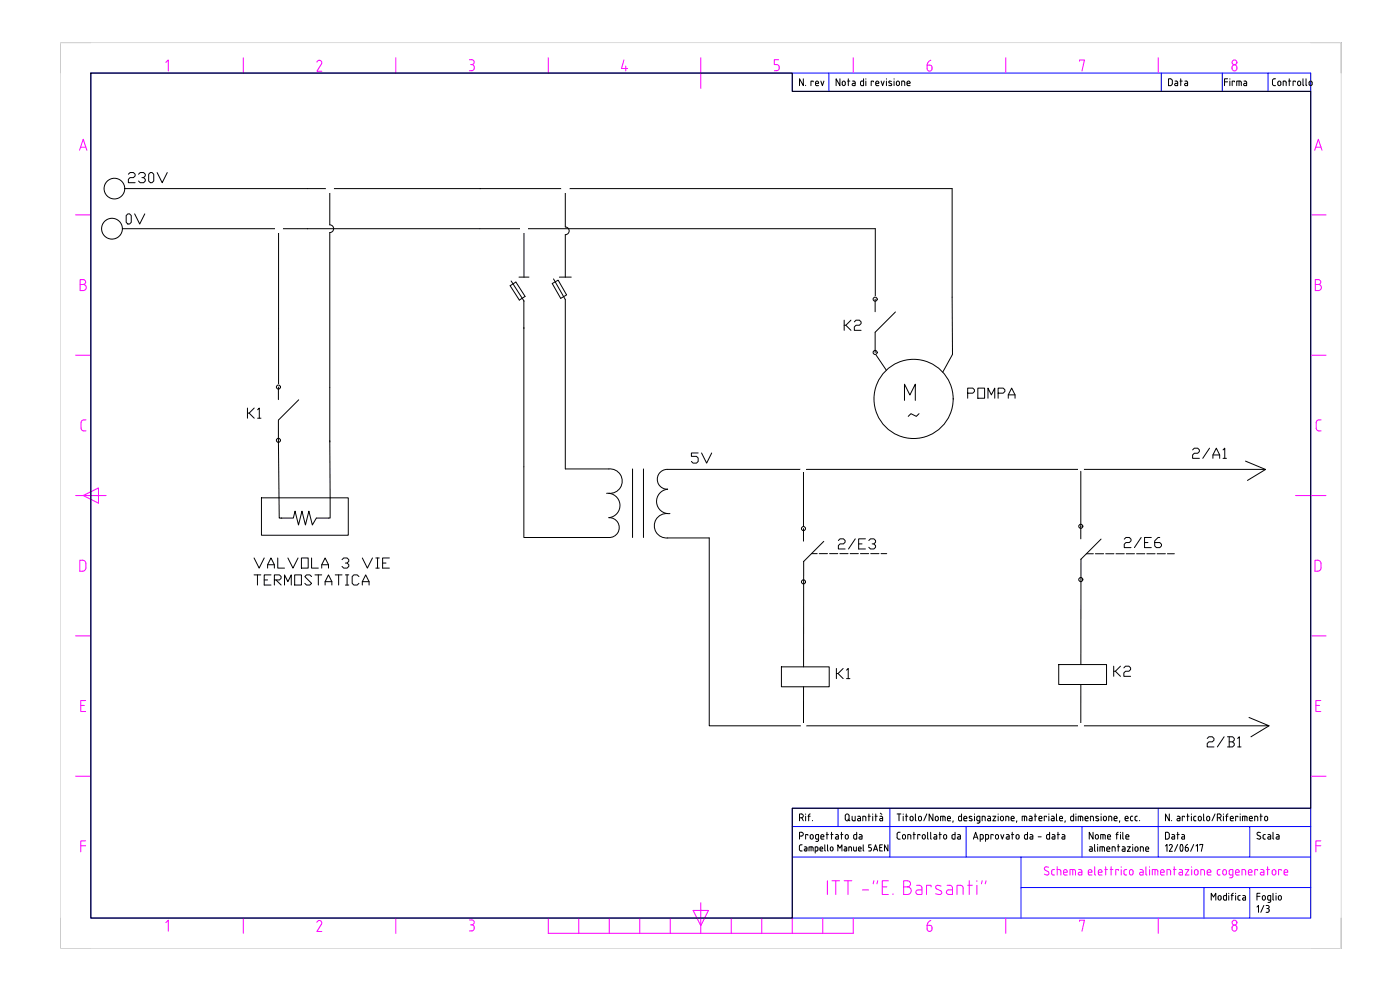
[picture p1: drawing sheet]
<svg xmlns="http://www.w3.org/2000/svg" width="420mm" height="297mm" viewBox="0 0 420 297" stroke-linecap="round" stroke-linejoin="round" font-family="sans-serif">
<defs><g id="words">
<g font-size="7.1" fill="#f0f">
<text x="277.3" y="22.6">6</text>
<text x="277.3" y="280.8">6</text>
</g>
<g font-size="6.6">
<text x="37.7" y="56.1">230V</text>
<text x="37" y="68.4">0V</text>
<text x="250.1" y="205">K1</text>
<text x="333.4" y="204.3">K2</text>
<text x="361.2" y="225.4">2/B1</text>
</g>
<g font-size="6.2">
<text x="252.6" y="100.2">K2</text>
<text x="289.6" y="120.6">POMPA</text>
<text x="73.4" y="126.6">K1</text>
<text x="206.7" y="140.1">5V</text>
<text x="357" y="138.6">2/A1</text>
<text x="250.8" y="165.8">2/E3</text>
<text x="336.5" y="165.5">2/E6</text>
</g>
<text font-size="5.3" x="348.9" y="252.9">Data</text>
<g font-size="4.9" fill="#00f">
<text x="349.6" y="26.8">Data</text>
<text x="366.5" y="26.8">Firma</text>
</g>
<text font-size="4.9" x="376.4" y="274.8">1/3</text>
<text font-size="4" x="271.6" y="126.3">~</text>
</g></defs>
<!-- layer: FRAME 070 -->
<g fill="none" stroke="#00f" stroke-width=".3">
<path d="M27.3 21.9h366.1v253.6h-366.1zM237.8 21.9v5.5h155.6M248.8 21.9v5.5M380.6 21.9v5.5M237.8 257.1h155.6M237.8 248h155.6M251.5 242.5v5.5M267.1 242.5v14.6M289.9 248v9.1M306.4 257.1v18.4M324.7 248v9.1M347.6 242.5v14.6"/>
<path d="M375.1 248v9.1M393.4 242.5h-155.6v33M306.4 266.3h87M361.3 266.3v9.2M375.1 266.3v9.2"/>
</g>
<!-- layer: FRAME 050 -->
<g fill="none" stroke="#f0f" stroke-width=".3">
<path d="M49.8 18.7l.7-.7v3.3M73 17.3v4.6M95.1 18.6a.74 .74 0 0 1 1-.5 .74 .74 0 0 1 .4 1.1l-1.4 2.2h1.5M118.8 17.3v4.6M140.9 17.9h.7a.73 .73 0 0 1 .7 .7 .73 .73 0 0 1-.7 .8M141.2 19.4h.4M141.6 19.4a.93 .93 0 0 1 .7 .9 .93 .93 0 0 1-.7 .9h-.7M164.6 17.3v4.6M187.2 18l-.7 2.6h1.8M187.8 19.8v1.5M210.3 17.3v9.2M233.7 17.9h-1.3v1.5h.7a.93 .93 0 0 1 .8 .9 .93 .93 0 0 1-.8 .9h-.7"/>
<path d="M256.1 17.3v4.6M301.8 17.3v4.6M324 18.4v-.4h1.5l-.8 3.3M347.6 17.3v4.6M370 19.7a.81 .81 0 0 1 1.1 .1 .81 .81 0 0 1-.2 1.2 .81 .81 0 0 1-1.1-.2zM23.9 45.1l1.1-3.3 1.1 3.3M24.2 44.2h1.6M394.6 45.1l1.1-3.3 1.1 3.3M394.9 44.2h1.5M22.7 64.5h4.6M393.4 64.5h4.5M24.1 83.9h.9a.73 .73 0 0 1 .7 .7 .73 .73 0 0 1-.7 .8 .92 .92 0 0 1 .9 .9 .92 .92 0 0 1-.9 .9h-.9z"/>
<path d="M24.1 85.4h.9M394.7 83.9h1a.73 .73 0 0 1 .7 .7 .73 .73 0 0 1-.7 .8 .92 .92 0 0 1 .9 .9 .92 .92 0 0 1-.9 .9h-1zM394.7 85.4h1M22.7 106.6h4.6M393.4 106.6h4.5M25.8 126a1.13 1.13 0 0 0-1.4 .5l-.1 2a.82 .82 0 0 0 .8 .8h.7M396.5 126a1.13 1.13 0 0 0-1.4 .5l-.1 2a.82 .82 0 0 0 .8 .8h.7M22.7 148.7h9.1M25 148.7l4.5-2.3v4.6zM388.8 148.7h9.1M24 168.1h.8a1.01 1.01 0 0 1 1 1v1.3a1.01 1.01 0 0 1-1 1h-.8zM394.6 168.1h.9a1.01 1.01 0 0 1 1 1v1.3a1.01 1.01 0 0 1-1 1h-.9z"/>
<path d="M22.7 190.8h4.6M393.4 190.8h4.5M24.2 211.7h1.1M25.7 210.2h-1.5v3.3h1.5M394.9 211.7h1.1M396.4 210.2h-1.5v3.3h1.5M22.7 232.9h4.6M393.4 232.9h4.5M24.2 253.8h1.5M25.7 252.3h-1.5v3.3M394.9 253.8h1.5M396.4 252.3h-1.5v3.3"/>
<path d="M49.8 276.8l.7-.7v3.3M73 275.5v4.5M95.1 276.7a.74 .74 0 0 1 1-.5 .74 .74 0 0 1 .4 1.1l-1.4 2.2h1.5M118.8 275.5v4.5M140.9 276h.7a.73 .73 0 0 1 .7 .8 .73 .73 0 0 1-.7 .7M141.2 277.5h.4M141.6 277.5a.93 .93 0 0 1 .7 .9 .93 .93 0 0 1-.7 .9h-.7M164.6 275.5v4.5h91.5v-4.5M173.7 275.5v4.5M182.9 275.5v4.5M192 275.5v4.5M201.2 275.5v4.5"/>
<path d="M208 273.2h4.6l-2.3 4.5zM210.3 270.9v9.1M219.5 275.5v4.5M228.6 275.5v4.5M237.8 275.5v4.5M246.9 275.5v4.5M248.3 264.3v4.1M249.7 264.3h2.3M250.8 264.3v4.1M253.3 264.3h2.3M254.5 264.3v4.1M258.8 267h1.9"/>
<path d="M262.3 264.3l-.3 .9M263.4 264.3l-.2 .9M264.8 266.1h1.4M266.6 264.3h-1.8v4.1h1.8M268 268.2v.2M271.2 264.3h1.1a.92 .92 0 0 1 1 .9 .92 .92 0 0 1-1 .9 1.14 1.14 0 0 1 1.2 1.1 1.14 1.14 0 0 1-1.2 1.2h-1.1zM271.2 266.1h1.1M275.1 265.6h.8M275.9 265.6a.8 .8 0 0 1 .8 .8v2h-1.2a.69 .69 0 0 1-.6-.7 .69 .69 0 0 1 .6-.7h1.2M279.4 266.1v-.5h-1.3v2.8M281.4 265.6l1 .3M281.4 265.6l-.5 .2v.7l1.4 .8a.7 .7 0 0 1 .1 1 .7 .7 0 0 1-1 0l-.6-.2"/>
<path d="M284.2 265.6h.8a.8 .8 0 0 1 .8 .8v2h-1.1a.69 .69 0 0 1-.7-.7 .69 .69 0 0 1 .7-.7h1.1M287.2 268.4v-2.8h1.1a.8 .8 0 0 1 .8 .8v2M290.4 265.6h1.4M290.9 264.3v4.1M293.2 264.3v.2M293.2 265.6v2.8M294.8 264.3l-.3 .9M295.9 264.3l-.2 .9M301.8 275.5v4.5M314.7 260.2a.65 .65 0 0 0-1 0 .65 .65 0 0 0 0 .9l.8 .4a.62 .62 0 0 1 .1 .9 .62 .62 0 0 1-.9 0l-.3-.1M316.4 260.9l-.7 .2-.1 1 .3 .4h.5M317.3 260.9l1 .2 .1 1.4"/>
<path d="M317.3 260.1v2.4M319.2 261.7h1.1a.57 .57 0 0 0-.4-.8 .57 .57 0 0 0-.7 .5v.9l1.1 .2M321.1 262.5v-1.6h1.2l.4 .2 .1 1.4M321.9 260.9v1.6M323.7 260.9l.7 .1 .3 .4M324 276.5v-.4h1.5l-.8 3.3M324.7 261.4v1.1l-1.1-.2 .2-.5 .9-.1M326.6 261.7h1.1a.57 .57 0 0 0-.4-.8 .57 .57 0 0 0-.7 .5l.1 .9 1 .2M328.5 260.1v2.2l.3 .2M329.6 261.7h1.1a.57 .57 0 0 0-.4-.8 .57 .57 0 0 0-.7 .5l.1 .9 1 .2M331.5 260.9h.9M331.8 260.1v2.4"/>
<path d="M333.2 260.9h.8M333.5 260.1v2.4M335.7 261.2v-.3h-.9v1.6M336.5 260.1v.1M336.5 260.9v1.6M338.1 260.9l-.7 .2-.1 1 .3 .4h.5M339 261.2a.55 .55 0 0 1 .7-.3 .55 .55 0 0 1 .4 .5v.6a.55 .55 0 0 1-.6 .5 .55 .55 0 0 1-.5-.5zM342.1 260.9l.7 .1 .3 .4v1.1h-.9l-.2-.4 .2-.3 .9-.1M343.9 260.1v2.2l.3 .2M345 260.1v.1M345 260.9v1.6M345.8 262.5v-1.6h1.2l.4 .2 .1 1.4"/>
<path d="M346.7 260.9v1.6M347.6 275.5v4.5M348.3 261.7h1.1a.57 .57 0 0 0-.4-.8 .57 .57 0 0 0-.7 .5l.1 .9 1 .2M350.2 262.5v-1.6l1.1 .2v1.4M352.1 260.9h.9M352.4 260.1v2.4M353.9 260.9l.8 .1 .2 .4v1.1h-.9l-.2-.4 .2-.3 .9-.1M355.7 260.9h1.1l-1.1 1.6h1.1M357.6 260.1v.1M357.6 260.9v1.6M358.5 261.2a.55 .55 0 0 1 .7-.3 .55 .55 0 0 1 .4 .5v.6a.55 .55 0 0 1-.6 .5 .55 .55 0 0 1-.5-.5zM360.4 262.5v-1.6l1 .2 .1 1.4"/>
<path d="M362.3 261.7h1.1a.57 .57 0 0 0-.4-.8 .57 .57 0 0 0-.7 .5l.2 1.1h.9M366.1 260.9l-.7 .2-.1 1 .3 .4h.5M367 261.2a.55 .55 0 0 1 .7-.3 .55 .55 0 0 1 .4 .5v.6a.55 .55 0 0 1-.6 .5 .55 .55 0 0 1-.5-.5zM370 277.8a.81 .81 0 0 1 1.1 .1 .81 .81 0 0 1-.2 1.2 .81 .81 0 0 1-1.1-.2zM370 262.5l-1-.2-.1-.9 .2-.4 .9-.1v2l-.2 .4-.8 .1M370.8 261.7h1.1a.57 .57 0 0 0-.4-.8 .57 .57 0 0 0-.7 .5l.1 .9 1 .2M372.7 262.5v-1.6l1.1 .2v1.4M374.7 261.7h1.1a.57 .57 0 0 0-.4-.8 .57 .57 0 0 0-.7 .5v.9l1.1 .2M377.4 261.2v-.3h-.8v1.6M378.4 260.9l.7 .1 .2 .4v1.1h-.9l-.2-.4 .2-.3 .9-.1M380.2 260.9h.8M380.4 260.1v2.4"/>
<path d="M381.9 261.2a.55 .55 0 0 1 .6-.3 .55 .55 0 0 1 .4 .5v.6a.55 .55 0 0 1-.6 .5 .55 .55 0 0 1-.5-.5zM384.5 261.2v-.3h-.8v1.6M385.4 261.7h1.1a.57 .57 0 0 0-.4-.8 .57 .57 0 0 0-.7 .5v.9l1.1 .2"/>
<circle cx="370.5" cy="18.7" r=".73"/>
<circle cx="370.5" cy="276.8" r=".73"/>
</g>
<!-- layer: FRAME 200 -->
<path d="M27.3 12.8h-9.2v9.1M393.4 12.8h9.1v9.1M18.1 275.5v9.1h9.2M402.5 275.5v9.1h-9.1" fill="none" stroke="#808080" stroke-width=".3"/>
<!-- layer: FRAME 025 -->
<g fill="none" stroke="#000" stroke-width=".3">
<path d="M241.1 23.6v2.1l-1.2-2.1v2.1M241.8 25.6v.1M244.1 24.6v-.3h-.7v1.4M244.8 25h.9v-.2a.46 .46 0 0 0-.5-.5 .46 .46 0 0 0-.4 .5l.1 .9h.8M246.4 24.3l.4 1.4 .5-1.4M252.1 23.6v2.1l-1.2-2.1v2.1M252.8 24.6a.46 .46 0 0 1 .5-.3 .46 .46 0 0 1 .4 .5v.4a.46 .46 0 0 1-.5 .5 .46 .46 0 0 1-.4-.5zM254.4 24.3h.6M254.6 23.6v2.1M255.8 24.3l.7 .1 .1 .3v1h-.7l-.2-.3 .2-.3 .7-.1M259.2 23.6v2.1l-.8-.1-.1-.3v-.8l.9-.2M259.9 23.6v.2"/>
<path d="M259.9 24.3v1.4M262.1 24.6v-.3h-.6v1.4M262.8 25h.9v-.2a.46 .46 0 0 0-.4-.5 .46 .46 0 0 0-.5 .5l.2 .9h.7M264.4 24.3l.5 1.4 .4-1.4M266 23.6v.2M266 24.3v1.4M267.5 24.4l-.5-.1-.3 .2 .1 .3 .8 .5-.1 .3h-.8M268.3 23.6v.1M268.3 24.3v1.4M269.1 24.5a.46 .46 0 0 1 .5-.2 .46 .46 0 0 1 .3 .5v.4a.46 .46 0 0 1-.4 .5 .46 .46 0 0 1-.5-.5zM270.6 25.7v-1.4l.9 .2v1.2M272.2 25h.9v-.2a.46 .46 0 0 0-.4-.5 .46 .46 0 0 0-.5 .5l.2 .8 .7 .1"/>
<path d="M382.8 23.6l-.8 .3-.1 1.3 .2 .4 .7 .1M383.6 24.6a.46 .46 0 0 1 .5-.3 .46 .46 0 0 1 .3 .5v.4a.46 .46 0 0 1-.5 .5 .46 .46 0 0 1-.4-.5zM385.1 25.7v-1.4l.9 .2v1.2M386.7 24.3h.7M386.9 23.6v2.1M388.8 24.6v-.3h-.7v1.4M389.5 24.6a.46 .46 0 0 1 .5-.3 .46 .46 0 0 1 .4 .5v.4a.46 .46 0 0 1-.5 .5 .46 .46 0 0 1-.5-.5zM391 23.6v1.9l.3 .2M392 23.6v1.9l.2 .2M393.8 24.8a.46 .46 0 0 0-.5-.5 .46 .46 0 0 0-.4 .5v.4a.46 .46 0 0 0 .4 .5 .46 .46 0 0 0 .5-.5M393.8 24.8v.4M239.9 245.4h.6a.57 .57 0 0 0 .6-.6 .57 .57 0 0 0-.6-.6h-.6v2.1"/>
<path d="M239.9 250.9h.6a.57 .57 0 0 0 .6-.6 .57 .57 0 0 0-.6-.6h-.6v2.1M240.6 245.4l.5 .9M240.7 253.5h-.6l-.2 .4 .1 1.2 .7 .2M241.5 254.1h.5l.2 .4v.8h-.7l-.1-.3 .1-.2 .7-.1M241.8 244.2v.1M241.8 244.9v1.4M242.5 250.6v-.2h-.7v1.4M242.5 244.9h.6M242.8 255.3v-1.2l1.2 .2v1M243.1 244.2l-.4 .5v1.6M243.2 250.6a.46 .46 0 0 1 .5-.2 .46 .46 0 0 1 .4 .5v.4a.46 .46 0 0 1-.5 .5 .46 .46 0 0 1-.5-.5zM243.4 254.1v1.2"/>
<path d="M243.8 246.2v.1M244.6 255.3l.8-.2-.1-1h-.7v1.8M245.7 251.8l-.9-.2v-.8l.1-.3 .8-.1v1.7l-.2 .3-.6 .1M246.1 254.7h.8l-.2-.6-.6 .2v.7l.1 .3h.7M246.4 251.1h.9v-.2a.46 .46 0 0 0-.5-.5 .46 .46 0 0 0-.4 .5v.7l.9 .2M247.5 253.5v1.6l.2 .2M248 250.4h.6M248.2 249.7v2.1M248.4 253.5v1.6l.2 .2M249.2 254.3l.4-.2 .3 .2-.1 1-.6-.2zM249.3 250.4h.7M249.6 249.7v2.1"/>
<path d="M250.8 250.4l.6 .1 .2 .3v1l-.7-.1-.2-.3 .2-.3h.7M251.4 255.3v-1.8l.7 1 .6-1v1.8M252.3 250.4h.7M252.5 249.7v2.1M253.4 254.1h.5l.2 .4v.8h-.7l-.1-.3 .1-.2 .7-.1M253.7 250.6a.46 .46 0 0 1 .6-.2 .46 .46 0 0 1 .3 .5v.4a.46 .46 0 0 1-.5 .5 .46 .46 0 0 1-.4-.5zM253.8 244.5a.57 .57 0 0 1 .6-.3 .57 .57 0 0 1 .4 .6v.9a.57 .57 0 0 1-.6 .6 .57 .57 0 0 1-.5-.6zM254.5 245.8l.5 .5M254.7 255.3v-1.2l.8 .2 .1 1M255.7 244.9v1M256.2 254.1v1l.8 .2v-1.2M256.6 244.9v1.4l-.7-.1-.2-.3"/>
<path d="M257.1 249.7v2.1l-.7-.1-.2-.3v-.8l.9-.2M257.4 244.9l.7 .1 .2 .3v1l-.8-.1-.2-.3 .2-.3h.8M257.6 254.7h.8l-.2-.6-.5 .2-.1 .7 .2 .3h.6M257.9 250.4l.6 .1 .2 .3v1l-.7-.1-.2-.3 .2-.3h.7M258.9 246.3v-1.4l.9 .2 .1 1.2M259.1 253.5v1.6l.2 .2M260.5 244.9h.7M260.8 244.2v2.1M261.4 253.5h-.7v.8l.6 .1 .2 .5-.2 .4h-.6M261.9 244.2v.1M261.9 244.9v1.4M262.2 255.3l.6-1.8 .6 1.8"/>
<path d="M262.3 254.8h.9M262.6 244.9h.7M262.8 244.2v2.1M264 254.3h.6M264.1 244.9l.6 .1 .2 .3v1l-.8-.1-.1-.3 .1-.3h.8M264.2 244l.5 .3M264.8 253.5h-.8v1.8h.8M266.5 253.5v1.8l-1.1-1.8v1.8M269.2 244.2h1.2M269.8 244.2v2.1M270.1 249.7l-.6 .1-.3 .4 .1 1.3 .8 .3M270.9 250.6a.46 .46 0 0 1 .5-.2 .46 .46 0 0 1 .4 .5v.4a.46 .46 0 0 1-.5 .5 .46 .46 0 0 1-.5-.5z"/>
<path d="M271.1 244.2v.1M271.1 244.9v1.4M271.8 244.9h.6M272 244.2v2.1M272.4 251.8v-1.4l.9 .2 .1 1.2M273.2 245.1a.46 .46 0 0 1 .5-.2 .46 .46 0 0 1 .3 .5v.4a.46 .46 0 0 1-.4 .5 .46 .46 0 0 1-.5-.5zM274 250.4h.7M274.3 249.7v2.1M274.7 244.2v1.9l.3 .2M275.7 245.1a.46 .46 0 0 1 .5-.2 .46 .46 0 0 1 .4 .5v.4a.46 .46 0 0 1-.5 .5 .46 .46 0 0 1-.5-.5zM276.1 250.6v-.2h-.7v1.4M276.8 250.6a.46 .46 0 0 1 .6-.2 .46 .46 0 0 1 .3 .5v.4a.46 .46 0 0 1-.5 .5 .46 .46 0 0 1-.4-.5z"/>
<path d="M278.2 244.2l-1 2.1M278.4 249.7v1.8l.2 .3M279.3 249.7v1.8l.2 .3M280 244.2v2.1l-1.2-2.1v2.1M280.3 250.4l.6 .1 .2 .3v1l-.7-.1-.2-.3 .2-.3h.7M280.7 245.1a.46 .46 0 0 1 .6-.2 .46 .46 0 0 1 .3 .5v.4a.46 .46 0 0 1-.5 .5 .46 .46 0 0 1-.4-.5zM281.8 250.4h.7M282 249.7v2.1M282.3 246.3v-1.4l1.3 .2v1.2M283 244.9v1.4M283.3 250.6a.46 .46 0 0 1 .5-.2 .46 .46 0 0 1 .3 .5v.4a.46 .46 0 0 1-.5 .5 .46 .46 0 0 1-.4-.5zM284.3 245.6h1v-.2a.46 .46 0 0 0-.5-.5 .46 .46 0 0 0-.5 .5l.2 .8 .8 .1"/>
<path d="M286.1 246.3l-.2 .4M286.6 249.7v2.1l-.7-.1-.2-.3 .1-.8 .8-.2M287.4 250.4l.6 .1 .2 .3v1l-.7-.1-.2-.3 .2-.3h.7M288.6 244.2v2.1l-.7-.1-.2-.3v-.8l.9-.2M289.3 245.6h.9v-.2a.46 .46 0 0 0-.5-.5 .46 .46 0 0 0-.4 .5l.1 .8 .8 .1M291.7 245l-.6-.1-.2 .2 .1 .3 .7 .5v.3h-.8M292.1 251.8l.7-2.1 .7 2.1M292.3 251.2h1M292.5 244.2v.1M292.5 244.9v1.4M294.1 246.3l-.9-.2v-.8l.1-.3 .8-.1v1.7l-.2 .3-.6 .1M294.2 251.8l.8-.2 .1-.8-.2-.3-.7-.1v2.1"/>
<path d="M294.8 246.3v-1.4l.8 .2 .1 1.2M295.8 251.8l.8-.2 .1-.8-.2-.3-.7-.1v2.1M296.5 244.9l.6 .1 .2 .3v1l-.8-.1-.1-.3 .1-.3h.8M298 244.9h.9l-.9 1.4h.9M298.1 250.6v-.2h-.7v1.4M298.8 250.6a.46 .46 0 0 1 .5-.2 .46 .46 0 0 1 .4 .5v.4a.46 .46 0 0 1-.5 .5 .46 .46 0 0 1-.4-.5zM299.6 244.2v.1M299.6 244.9v1.4M300.3 245.1a.46 .46 0 0 1 .5-.2 .46 .46 0 0 1 .4 .5v.4a.46 .46 0 0 1-.5 .5 .46 .46 0 0 1-.5-.5zM300.4 250.4l.4 1.4 .5-1.4M301.8 246.3v-1.4l.9 .2 .1 1.2M302.1 250.4l.6 .1 .2 .3v1l-.8-.1-.1-.3 .1-.3h.8"/>
<path d="M303.4 245.6h1v-.2a.46 .46 0 0 0-.5-.5 .46 .46 0 0 0-.5 .5l.2 .8 .8 .1M303.6 250.4h.6M303.8 249.7v2.1M305 250.6a.46 .46 0 0 1 .5-.2 .46 .46 0 0 1 .3 .5v.4a.46 .46 0 0 1-.4 .5 .46 .46 0 0 1-.5-.5zM305.2 246.3l-.2 .4M306.8 246.3v-1.4l1.1 .1 .2 1.3M307.5 244.9v1.4M308.4 249.7v2.1l-.8-.1-.2-.3 .1-.8 .9-.2M308.9 244.9l.6 .1 .2 .3v1l-.7-.1-.2-.3 .2-.3h.7M309.2 250.4l.6 .1 .2 .3v1l-.8-.1-.2-.3 .2-.3h.8M310.4 244.9h.7M310.7 244.2v2.1"/>
<path d="M311.6 251.1h.9M311.8 245.6h.9v-.2a.46 .46 0 0 0-.4-.5 .46 .46 0 0 0-.5 .5l.2 .8 .7 .1M314.1 245.1v-.2h-.7v1.4M314.8 244.2v.1M314.8 244.9v1.4M315 249.7v2.1l-.7-.1-.2-.3v-.8l.9-.2M315.6 244.9l.6 .1 .2 .3v1l-.8-.1-.1-.3 .1-.3h.8M315.8 250.4l.6 .1 .2 .3v1l-.7-.1-.2-.3 .2-.3h.7M317.1 244.2v1.8l.2 .3M317.3 250.4h.7M317.5 249.7v2.1M318 245.6h.9v-.2a.46 .46 0 0 0-.5-.5 .46 .46 0 0 0-.4 .5l.1 .8 .8 .1"/>
<path d="M318.8 250.4l.6 .1 .2 .3v1l-.8-.1-.1-.3 .1-.3h.8M319.7 246.3l-.1 .4M322.2 244.2v2.1l-.7-.1-.2-.3v-.8l.9-.2M322.9 244.2v.1M322.9 244.9v1.4M323.6 246.3v-1.4l1.2 .1 .2 1.3M324.3 244.9v1.4M325.6 245.6h1v-.2a.46 .46 0 0 0-.5-.5 .46 .46 0 0 0-.5 .5l.1 .7 .9 .2M327 254.1h.6l.2 .4v.9h-.7l-.2-.3 .2-.3 .7-.1M327.2 246.3v-1.4l.9 .2 .1 1.2M328 249.7v2.1l-1.1-2.1v2.1M328.5 253.4v1.8l.2 .2"/>
<path d="M328.8 250.6a.46 .46 0 0 1 .5-.2 .46 .46 0 0 1 .3 .5v.4a.46 .46 0 0 1-.4 .5 .46 .46 0 0 1-.5-.5zM329.4 253.4v.1M329.4 254.1v1.3M329.6 245l-.5-.1-.2 .2 .1 .3 .7 .5v.3h-.8M330.1 255.4v-1.3h1.2l.2 1.3M330.3 251.8v-1.4l1.2 .1 .2 1.3M330.5 244.2v.1M330.5 244.9v1.4M330.8 254.1v1.3M331 250.4v1.4M331.2 245.1a.46 .46 0 0 1 .5-.2 .46 .46 0 0 1 .4 .5v.4a.46 .46 0 0 1-.5 .5 .46 .46 0 0 1-.5-.5zM332.2 254.7h.9v-.2a.46 .46 0 0 0-.5-.4 .46 .46 0 0 0-.4 .4l.1 .9h.8"/>
<path d="M332.4 251.1h.9v-.2a.46 .46 0 0 0-.5-.5 .46 .46 0 0 0-.4 .5v.7l.9 .2M332.7 246.3v-1.4l.9 .2 .1 1.2M333.8 255.4v-1.3l.8 .2 .1 1.1M334.3 245.6h1v-.2a.46 .46 0 0 0-.5-.5 .46 .46 0 0 0-.5 .5l.2 .8 .8 .1M334.9 250.4h.7M335.4 254.1h.6M335.6 249.7l-.5 .5v1.6M335.6 253.4v2M336.1 246.3l-.2 .4M336.3 249.7v.1M336.3 250.4v1.4M336.8 254.1h.7l.1 .4 .1 .9h-.8l-.2-.3 .2-.3 .8-.1"/>
<path d="M337 249.7v1.8l.2 .3M337.7 245.6h.9v-.2a.46 .46 0 0 0-.5-.5 .46 .46 0 0 0-.4 .5v.7l.9 .2M337.9 251.1h.9v-.2a.46 .46 0 0 0-.5-.5 .46 .46 0 0 0-.4 .5l.1 .8 .8 .1M338.3 254.1h1l-1 1.3h1M339.9 253.4v.1M339.9 254.1v1.3M339.9 244.9l-.6 .2v.8l.2 .3 .4 .1M340.7 254.3a.46 .46 0 0 1 .5-.2 .46 .46 0 0 1 .3 .4v.5a.46 .46 0 0 1-.4 .4 .46 .46 0 0 1-.5-.4zM341.3 244.9l-.6 .2-.1 .8 .2 .3 .5 .1M342 246.2v.1M343.1 254.5l-.2-.4h-.7v1.3M343.1 254.5v.9"/>
<path d="M343.8 254.7h.9v-.2a.46 .46 0 0 0-.4-.4 .46 .46 0 0 0-.5 .4l.2 .9h.7M349.8 253.8l.4-.4v2M350.9 244.2v2.1l-1.1-2.1v2.1M351.6 246.2v.1M351.8 254.1l-.9 1.3h.9M353.3 244.9l.6 .1 .2 .3v1l-.7-.1-.2-.3 .2-.3h.7M353.4 253.4l-.9 2M354.4 253.5a1.2 1.2 0 0 0 .3 1.9l.3-.8-.2-1.1M355.5 245.1v-.2h-.7v1.4M355.7 254.3v.7a.48 .48 0 0 0 .6 .4 .48 .48 0 0 0 .3-.7M356.2 244.9h.7M356.4 244.2v2.1"/>
<path d="M357.6 244.2v.1M357.6 244.9v1.4M358.2 253.4l-.9 2M358.9 244.9l-.6 .2-.1 .8 .2 .3 .5 .1M358.9 253.8l.5-.4v2M359.7 245.1a.46 .46 0 0 1 .5-.2 .46 .46 0 0 1 .3 .5v.4a.46 .46 0 0 1-.4 .5 .46 .46 0 0 1-.5-.5zM360.1 253.6v-.2h.9l-.5 2M361.2 244.2v1.9l.2 .2M362.2 245.1a.46 .46 0 0 1 .5-.2 .46 .46 0 0 1 .3 .5v.4a.46 .46 0 0 1-.4 .5 .46 .46 0 0 1-.5-.5zM364.7 244.2l-1 2.1M365.3 245.4h.6a.57 .57 0 0 0 .6-.6 .57 .57 0 0 0-.6-.6h-.6v2.1M366 245.4l.5 .9"/>
<path d="M367.2 244.2v.1M367.2 244.9v1.4M367.9 244.9h.6M368.5 244.2l-.4 .5v1.6M369.2 245.6h.9v-.2a.46 .46 0 0 0-.4-.5 .46 .46 0 0 0-.5 .5l.2 .8 .7 .1M371.5 245.1v-.2h-.7v1.4M372.2 244.2v.1M372.2 244.9v1.4M372.9 246.3v-1.4l1.2 .1 .2 1.3M373.6 244.9v1.4M374.9 245.6h1v-.2a.46 .46 0 0 0-.5-.5 .46 .46 0 0 0-.5 .5l.2 .8 .8 .1M376.5 246.3v-1.4l.9 .2 .1 1.2"/>
<path d="M378.2 244.9h.6M378.3 249.8a.54 .54 0 0 0-.8 0 .54 .54 0 0 0 0 .8l.6 .3a.51 .51 0 0 1 .1 .8 .51 .51 0 0 1-.8 0l-.2-.2M378.4 244.2v2.1M379.6 245.1a.46 .46 0 0 1 .5-.2 .46 .46 0 0 1 .3 .5v.4a.46 .46 0 0 1-.4 .5 .46 .46 0 0 1-.5-.5zM379.8 250.4l-.7 .2v.8l.2 .3 .5 .1M380.6 250.4l.6 .1 .2 .3v1l-.8-.1-.2-.3 .2-.3h.8M382 249.7v1.8l.3 .3M383.1 250.4l.6 .1 .2 .3v1l-.8-.1-.1-.3 .1-.3h.8M363.5 270.1v-2.1l.7 1.2 .7-1.2v2.1M365.6 268.9a.46 .46 0 0 1 .5-.2 .46 .46 0 0 1 .4 .5v.4a.46 .46 0 0 1-.5 .5 .46 .46 0 0 1-.4-.5zM368.1 268v2.1l-.7-.1-.2-.3v-.8l.9-.2M368.8 268v.1"/>
<path d="M368.8 268.7v1.4M369.5 268.7h.6M370.1 268l-.4 .5v1.6M370.8 268v.1M370.8 268.7v1.4M372.2 268.7l-.5 .1-.2 .3 .1 .8 .6 .2M373 268.7l.6 .1 .2 .3v1l-.7-.1-.2-.3 .2-.3h.7M377.2 268.9h1M378.2 268h-1v2.1M378.8 269.6v-.4a.46 .46 0 0 1 .5-.5 .46 .46 0 0 1 .5 .5v.4M380.4 269.7l.1-.8 .9-.2v1.7M382 268v1.8"/>
<path d="M383 268v.1M383 268.7v1.4M384.6 269.2a.46 .46 0 0 0-.5-.5 .46 .46 0 0 0-.5 .5v.4a.46 .46 0 0 0 .5 .5 .46 .46 0 0 0 .5-.5M384.6 269.2v.4"/>
</g>
<!-- layer: Viewport -->
<path d="M27.3 21.9h210.5v5.5h155.6v215.1h-155.6v33h-210.5z" fill="none" stroke="#000" stroke-width=".3"/>
<!-- layer: griglia -->
<path d="M18.1 12.8h384.4v271.8h-384.4z" fill="none" stroke="#dbdbdb" stroke-width=".3"/>
<!-- layer: 0 -->
<g fill="none" stroke="#000" stroke-width=".3">
<path d="M37.4 56.6h248.3l.2 49.7-3 5.4M99 56.6v10.9M169.7 57.2v10.9M36.7 68.6h226v20.9M83.6 68.6v47.3M99 69.8v62.8M157.3 68.6v14.6M169.7 70.4v12.8M153.1 85.7l1.7-1.1 2.8 4.3-1.7 1.1zM153.4 84.3l3.9 6.1M155.8 83.1h3M157.2 98.6h.1"/>
<path d="M157.2 90.3v71h25.5a2.98 2.98 0 0 0 3.1-3 2.98 2.98 0 0 0-3.1-3 3.7 3.7 0 0 0 3.3-4 3.7 3.7 0 0 0-4-3.3M165.7 85.1l1.8-1 2.5 4.4-1.7 1zM166.1 83.7l3.6 6.2v50.8h13a3.7 3.7 0 0 1 4 3.7 3.7 3.7 0 0 1-4 3.6M167.9 83.1h3.5M262.6 89.8v3.7M262.6 99.7v6M83.6 116.1v3.8M262.6 106.1l3.4 5M83.6 126.1l.2 29.3h.7M99 132.2l.1 23.2h-.5M373.8 138.4l6 2.5-5.4 3.3M78.5 149.4h26v11.2h-26z"/>
<path d="M182.8 148h.1M182.8 155.3h.1M189.8 140.7v20.6M193.1 140.7v20.6M200.3 146.8h.1M200.3 154.1h.1M200.4 154.1a3.7 3.7 0 0 0-4 3.7 3.7 3.7 0 0 0 4 3.6h12.5v56.4h168l-6.1-2.5M241.1 140.8v17.2M241.1 158.6v3.8M324.4 141.4v20.3M379.6 140.8h-179.2a2.98 2.98 0 0 0-3.1 3 2.98 2.98 0 0 0 3.1 3 3.7 3.7 0 0 0-3.3 4 3.7 3.7 0 0 0 4 3.3M241.2 168.5v31.6"/>
<path d="M243.5 166.1h1.8M245.9 166.1h2.4M264.4 166.1h1.7M324.4 167.8v31.6M326 166.1h2.1M328.7 166.1h2.5M331.8 166.1h2.5M350.4 166.1h2M317.7 199.4h14.4v6h-14.4zM234.5 200.1h14.4v6h-14.4zM241.2 206.1l-.1 11.7M324.4 205.4v12.3"/>
<path d="M380.9 217.8l-5.5 3.3"/>
<circle cx="34.3" cy="56.6" r="3.1"/>
<circle cx="33.6" cy="68.6" r="3.1"/>
<circle cx="274.2" cy="119.7" r="11.9"/>
</g>
<!-- layer: TUBAZIONI -->
<g fill="none" stroke="#000" stroke-width=".3">
<path d="M99 67.5a1.16 1.16 0 0 1 1.1 1.1 1.16 1.16 0 0 1-1.1 1.2M169.7 68.1a1.16 1.16 0 0 1 1.1 1.2 1.16 1.16 0 0 1-1.1 1.1M268.7 93.6l-6.1 6.1M89.6 120l-6 6.1M271.4 120.1v-4.8l1.7 3.2 1.6-3.2v4.8M84.4 155.4h3.6l.5-2 1.1 4.1 1-4.1 1.1 4.1 1-4.1 1 4.1 1.2-2.1h3.7M76.2 167.4l1.6 3.1 1.5-3.1M76.2 172.5h2.1M77.3 172.5v3M79.3 174h1M80.3 170.5v-1.1l1-2 1 2v1.1M80.3 169.4h2"/>
<path d="M81.3 172.5h-2v3h2M82.3 174h1.6l.5-.5v-.5l-.5-.5h-1.6v3M82.8 174l1.6 1.5M83.4 167.4v3.1h2M85.4 175.5v-3l1 2 1-2v3M86.4 167.4l1.5 3.1 1.5-3.1M88.4 172.5h2.1v3h-2.1zM90.5 167.4h2v3.1h-2zM93.5 167.4v3.1h2M93.5 173l-.5-.5h-1l-.5 .5 2 2-.5 .5h-1l-.5-.5M94.5 172.5h2.1M95.5 172.5v3"/>
<path d="M96.6 170.5v-1.1l1-2 1 2v1.1M96.6 169.4h2M97.6 175.5v-1l1-2 1 2v1M97.6 174.5h2M100.6 172.5h2M101.6 172.5v3M102.6 167.9l.6-.5h1l.5 .5v.5l-.5 .5h-.5M103.7 172.5h1M103.7 175.5h1M104.2 168.9l.5 .5v.6l-.5 .5h-1l-.6-.5M104.2 172.5v3M107.7 173l-.5-.5h-1l-.5 .5v2l.5 .5h1l.5-.5"/>
<path d="M108.7 167.4l1.6 3.1 1.5-3.1M108.7 175.5v-1l1.1-2 1 2v1M108.7 174.5h2.1M112.8 167.4h1M112.8 170.5h1M113.3 167.4v3.1M114.8 168.9h1M116.9 167.4h-2.1v3.1h2.1M247.2 162.4l-6.1 6.1M330.5 161.7l-6.1 6.1"/>
</g>
<!-- layer: 0 -->
<g fill="#fff" stroke="#fff" stroke-width=".3">
<path d="M169.6 55.7h.2z"/>
<path d="M169.6 57.6h.2z"/>
<path d="M157.2 67.6h.2z"/>
<path d="M157.2 69.6h.2z"/>
<path d="M83.6 67.6h.2z"/>
<path d="M83.6 69.5h.2z"/>
<path d="M98.8 55.6h.2z"/>
<path d="M98.8 57.6h.2z"/>
<path d="M169.6 55.7h.2zM169.6 55.7h.2z"/>
<path d="M169.6 55.7h.3zM169.5 55.7h.4z"/>
<path d="M169.5 55.7h.4zM169.5 55.7h.4z"/>
<path d="M169.5 55.7h.5zM169.4 55.7h.6z"/>
<path d="M169.4 55.7h.6zM169.4 55.7h.6z"/>
<path d="M169.4 55.7h.7zM169.3 55.7h.8z"/>
<path d="M169.3 55.7l.8 .1zM169.3 55.8h.8z"/>
<path d="M169.3 55.8h.9zM169.2 55.8h1z"/>
<path d="M169.2 55.8h1zM169.2 55.8h1z"/>
<path d="M169.2 55.8h1zM169.1 55.8h1.1z"/>
<path d="M169.1 55.8l1.2 .1zM169.1 55.9h1.2z"/>
<path d="M169.1 55.9h1.2zM169.1 55.9h1.2z"/>
<path d="M169.1 55.9h1.3zM169 55.9h1.4z"/>
<path d="M169 55.9l1.4 .1zM169 55.9l1.4 .1z"/>
<path d="M169 56h1.4zM169 56h1.4z"/>
<path d="M169 56h1.5zM169 56h1.5z"/>
<path d="M168.9 56l1.6 .1zM168.9 56l1.6 .1z"/>
<path d="M168.9 56.1h1.6zM168.9 56.1h1.6z"/>
<path d="M168.9 56.1l1.6 .1zM168.9 56.1l1.6 .1z"/>
<path d="M168.9 56.2h1.7zM168.9 56.2h1.7z"/>
<path d="M168.8 56.2h1.8zM168.8 56.2h1.8z"/>
<path d="M168.8 56.2l1.8 .1zM168.8 56.2l1.8 .1z"/>
<path d="M168.8 56.3h1.8zM168.8 56.3h1.8z"/>
<path d="M168.8 56.3l1.8 .1zM168.8 56.3l1.8 .1z"/>
<path d="M168.8 56.4h1.8zM168.8 56.4h1.8z"/>
<path d="M168.8 56.4l1.8 .1zM168.8 56.4l1.8 .1z"/>
<path d="M168.7 56.5h2zM168.7 56.5h2z"/>
<path d="M168.7 56.5l2 .1zM168.7 56.5l2 .1z"/>
<path d="M168.7 56.6h2zM168.7 56.6h2z"/>
<path d="M168.7 56.6h2zM168.7 56.6l2 .1z"/>
<path d="M168.7 56.7h2zM168.7 56.7h2z"/>
<path d="M168.7 56.7h2zM168.7 56.7l1.9 .1z"/>
<path d="M168.7 56.8h1.9zM168.7 56.8h1.9z"/>
<path d="M168.8 56.8h1.8zM168.8 56.8l1.8 .1z"/>
<path d="M168.8 56.9h1.8zM168.8 56.9h1.8z"/>
<path d="M168.8 56.9h1.8zM168.8 56.9l1.8 .1z"/>
<path d="M168.8 57h1.8zM168.8 57h1.8z"/>
<path d="M168.8 57h1.8zM168.8 57h1.8z"/>
<path d="M168.8 57h1.8zM168.8 57l1.7 .1z"/>
<path d="M168.9 57.1h1.6zM168.9 57.1h1.6z"/>
<path d="M168.9 57.1h1.6zM168.9 57.1l1.6 .1z"/>
<path d="M168.9 57.2h1.6zM168.9 57.2h1.6z"/>
<path d="M168.9 57.2h1.6zM168.9 57.2h1.5z"/>
<path d="M169 57.2h1.4zM169 57.2l1.4 .1z"/>
<path d="M169 57.3h1.4zM169 57.3h1.4z"/>
<path d="M169 57.3h1.4zM169 57.3h1.3z"/>
<path d="M169.1 57.3h1.2zM169.1 57.3l1.2 .1z"/>
<path d="M169.1 57.4h1.2zM169.1 57.4h1.1z"/>
<path d="M169.1 57.4h1.1zM169.1 57.4h1.1z"/>
<path d="M169.2 57.4h1zM169.2 57.4l1 .1z"/>
<path d="M169.2 57.5h1zM169.2 57.5h.9z"/>
<path d="M169.3 57.5h.8zM169.3 57.5h.8z"/>
<path d="M169.3 57.5h.8zM169.3 57.5h.7z"/>
<path d="M169.4 57.5h.6zM169.4 57.5h.6z"/>
<path d="M169.4 57.5h.6zM169.4 57.5h.5z"/>
<path d="M169.5 57.5h.4zM169.5 57.5l.4 .1z"/>
<path d="M169.5 57.6h.4zM169.5 57.6h.3z"/>
<path d="M169.6 57.6h.2zM169.6 57.6h.2z"/>
<path d="M157.2 67.6l.2 .1zM157.1 67.7h.3z"/>
<path d="M157.1 67.7h.3zM157.1 67.7h.3z"/>
<path d="M157.1 67.7h.4zM157 67.7h.5z"/>
<path d="M157 67.7h.5zM157 67.7h.5z"/>
<path d="M157 67.7h.6zM156.9 67.7h.7z"/>
<path d="M156.9 67.7h.7zM156.9 67.7h.7z"/>
<path d="M156.9 67.7h.8zM156.8 67.7h.9z"/>
<path d="M156.8 67.7l.9 .1zM156.8 67.8h.9z"/>
<path d="M156.8 67.8h1zM156.7 67.8h1.1z"/>
<path d="M156.7 67.8h1.1zM156.7 67.8h1.1z"/>
<path d="M156.7 67.8h1.1zM156.7 67.8h1.1z"/>
<path d="M156.7 67.8l1.2 .1zM156.6 67.9h1.3z"/>
<path d="M156.6 67.9h1.3zM156.6 67.9h1.3z"/>
<path d="M156.6 67.9h1.3zM156.6 67.9h1.3z"/>
<path d="M156.6 67.9l1.4 .1zM156.6 67.9l1.4 .1z"/>
<path d="M156.5 68h1.5zM156.5 68h1.5z"/>
<path d="M156.5 68l1.5 .1zM156.5 68l1.5 .1z"/>
<path d="M156.5 68.1h1.6zM156.5 68.1h1.6z"/>
<path d="M156.4 68.1h1.7zM156.4 68.1h1.7z"/>
<path d="M156.4 68.1l1.7 .1zM156.4 68.1l1.7 .1z"/>
<path d="M156.4 68.2h1.7zM156.4 68.2h1.7z"/>
<path d="M156.4 68.2l1.8 .1zM156.4 68.2l1.8 .1z"/>
<path d="M156.4 68.3h1.8zM156.4 68.3h1.8z"/>
<path d="M156.3 68.3l1.9 .1zM156.3 68.3l1.9 .1z"/>
<path d="M156.3 68.4h1.9zM156.3 68.4h1.9z"/>
<path d="M156.3 68.4l1.9 .1zM156.3 68.4l1.9 .1z"/>
<path d="M156.3 68.5h1.9zM156.3 68.5h1.9z"/>
<path d="M156.3 68.5l1.9 .1zM156.3 68.5l1.9 .1z"/>
<path d="M156.3 68.6h1.9zM156.3 68.6h1.9z"/>
<path d="M156.3 68.6h1.9zM156.3 68.6l1.9 .1z"/>
<path d="M156.3 68.7h1.9zM156.3 68.7h1.9z"/>
<path d="M156.3 68.7h1.9zM156.3 68.7h1.9z"/>
<path d="M156.3 68.7h1.9zM156.3 68.7l1.9 .1z"/>
<path d="M156.3 68.8h1.9zM156.3 68.8h1.9z"/>
<path d="M156.3 68.8h1.9zM156.3 68.8l1.9 .1z"/>
<path d="M156.3 68.9h1.9zM156.3 68.9h1.9z"/>
<path d="M156.4 68.9h1.8zM156.4 68.9l1.7 .1z"/>
<path d="M156.4 69h1.7zM156.4 69h1.7z"/>
<path d="M156.4 69h1.7zM156.4 69l1.7 .1z"/>
<path d="M156.4 69.1h1.7zM156.4 69.1h1.7z"/>
<path d="M156.4 69.1h1.7zM156.4 69.1l1.6 .1z"/>
<path d="M156.5 69.2h1.5zM156.5 69.2h1.5z"/>
<path d="M156.5 69.2h1.5zM156.5 69.2h1.5z"/>
<path d="M156.5 69.2h1.5zM156.5 69.2l1.4 .1z"/>
<path d="M156.6 69.3h1.3zM156.6 69.3h1.3z"/>
<path d="M156.6 69.3h1.3zM156.6 69.3h1.3z"/>
<path d="M156.6 69.3h1.3zM156.6 69.3l1.2 .1z"/>
<path d="M156.7 69.4h1.1zM156.7 69.4h1.1z"/>
<path d="M156.7 69.4h1.1zM156.7 69.4h1.1z"/>
<path d="M156.7 69.4h1.1zM156.7 69.4h1z"/>
<path d="M156.8 69.4h.9zM156.8 69.4l.9 .1z"/>
<path d="M156.8 69.5h.9zM156.8 69.5h.8z"/>
<path d="M156.9 69.5h.7zM156.9 69.5h.7z"/>
<path d="M156.9 69.5h.7zM156.9 69.5h.6z"/>
<path d="M157 69.5h.5zM157 69.5h.5z"/>
<path d="M157 69.5h.5zM157 69.5h.4z"/>
<path d="M157.1 69.5h.3zM157.1 69.5l.3 .1z"/>
<path d="M157.1 69.6h.3zM157.1 69.6h.3z"/>
<path d="M83.6 67.6h.2zM83.5 67.6h.3z"/>
<path d="M83.5 67.6h.4zM83.5 67.6h.4z"/>
<path d="M83.5 67.6l.4 .1zM83.4 67.7h.5z"/>
<path d="M83.4 67.7h.6zM83.4 67.7h.6z"/>
<path d="M83.4 67.7h.6zM83.3 67.7h.7z"/>
<path d="M83.3 67.7h.8zM83.3 67.7h.8z"/>
<path d="M83.3 67.7h.8zM83.2 67.7h.9z"/>
<path d="M83.2 67.7h.9zM83.2 67.7h.9z"/>
<path d="M83.2 67.7l1 .1zM83.2 67.8h1z"/>
<path d="M83.2 67.8h1zM83.1 67.8h1.1z"/>
<path d="M83.1 67.8h1.2zM83.1 67.8h1.2z"/>
<path d="M83.1 67.8l1.2 .1zM83 67.9h1.3z"/>
<path d="M83 67.9h1.3zM83 67.9h1.3z"/>
<path d="M83 67.9h1.4zM83 67.9h1.4z"/>
<path d="M83 67.9l1.4 .1zM83 67.9l1.4 .1z"/>
<path d="M82.9 68h1.5zM82.9 68h1.5z"/>
<path d="M82.9 68h1.6zM82.9 68h1.6z"/>
<path d="M82.9 68l1.6 .1zM82.9 68l1.6 .1z"/>
<path d="M82.9 68.1h1.6zM82.9 68.1h1.6z"/>
<path d="M82.8 68.1l1.7 .1zM82.8 68.1l1.7 .1z"/>
<path d="M82.8 68.2h1.8zM82.8 68.2h1.8z"/>
<path d="M82.8 68.2h1.8zM82.8 68.2h1.8z"/>
<path d="M82.8 68.2l1.8 .1zM82.8 68.2l1.8 .1z"/>
<path d="M82.8 68.3h1.8zM82.8 68.3h1.8z"/>
<path d="M82.7 68.3l1.9 .1zM82.7 68.3l1.9 .1z"/>
<path d="M82.7 68.4h1.9zM82.7 68.4h1.9z"/>
<path d="M82.7 68.4l1.9 .1zM82.7 68.4l1.9 .1z"/>
<path d="M82.7 68.5h1.9zM82.7 68.5h1.9z"/>
<path d="M82.7 68.5l1.9 .1zM82.7 68.5l1.9 .1z"/>
<path d="M82.7 68.6h1.9zM82.7 68.6h1.9z"/>
<path d="M82.7 68.6h1.9zM82.7 68.6l1.9 .1z"/>
<path d="M82.7 68.7h1.9zM82.7 68.7h1.9z"/>
<path d="M82.7 68.7h1.9zM82.7 68.7l1.9 .1z"/>
<path d="M82.7 68.8h1.9zM82.7 68.8h1.9z"/>
<path d="M82.7 68.8h1.9zM82.7 68.8l1.9 .1z"/>
<path d="M82.8 68.9h1.8zM82.8 68.9h1.8z"/>
<path d="M82.8 68.9h1.8zM82.8 68.9l1.8 .1z"/>
<path d="M82.8 69h1.8zM82.8 69h1.7z"/>
<path d="M82.8 69h1.7zM82.8 69h1.7z"/>
<path d="M82.8 69h1.7zM82.8 69l1.7 .1z"/>
<path d="M82.9 69.1h1.6zM82.9 69.1h1.6z"/>
<path d="M82.9 69.1h1.6zM82.9 69.1l1.5 .1z"/>
<path d="M82.9 69.2h1.5zM82.9 69.2h1.5z"/>
<path d="M82.9 69.2h1.5zM82.9 69.2h1.5z"/>
<path d="M83 69.2h1.4zM83 69.2l1.3 .1z"/>
<path d="M83 69.3h1.3zM83 69.3h1.3z"/>
<path d="M83 69.3h1.3zM83 69.3h1.3z"/>
<path d="M83.1 69.3h1.2zM83.1 69.3l1.1 .1z"/>
<path d="M83.1 69.4h1.1zM83.1 69.4h1.1z"/>
<path d="M83.2 69.4h1zM83.2 69.4h.9z"/>
<path d="M83.2 69.4h.9zM83.2 69.4h.9z"/>
<path d="M83.2 69.4h.9zM83.2 69.4l.9 .1z"/>
<path d="M83.3 69.5h.8zM83.3 69.5h.7z"/>
<path d="M83.3 69.5h.7zM83.3 69.5h.7z"/>
<path d="M83.4 69.5h.6zM83.4 69.5h.5z"/>
<path d="M83.4 69.5h.5zM83.4 69.5h.5z"/>
<path d="M83.5 69.5h.4zM83.5 69.5h.3z"/>
<path d="M83.5 69.5h.3zM83.5 69.5h.3z"/>
<path d="M98.8 55.6h.3zM98.8 55.6h.3z"/>
<path d="M98.8 55.6l.3 .1zM98.7 55.7h.4z"/>
<path d="M98.7 55.7h.5zM98.7 55.7h.5z"/>
<path d="M98.7 55.7h.5zM98.7 55.7h.5z"/>
<path d="M98.7 55.7h.6zM98.6 55.7h.7z"/>
<path d="M98.6 55.7h.7zM98.6 55.7h.7z"/>
<path d="M98.6 55.7h.8zM98.5 55.7h.9z"/>
<path d="M98.5 55.7l.9 .1zM98.5 55.8h.9z"/>
<path d="M98.5 55.8h.9zM98.4 55.8h1z"/>
<path d="M98.4 55.8h1.1zM98.4 55.8h1.1z"/>
<path d="M98.4 55.8h1.1zM98.4 55.8h1.1z"/>
<path d="M98.4 55.8l1.2 .1zM98.3 55.9h1.3z"/>
<path d="M98.3 55.9h1.3zM98.3 55.9h1.3z"/>
<path d="M98.3 55.9h1.3zM98.2 55.9h1.4z"/>
<path d="M98.2 55.9l1.5 .1zM98.2 55.9l1.5 .1z"/>
<path d="M98.2 56h1.5zM98.2 56h1.5z"/>
<path d="M98.2 56h1.5zM98.2 56h1.5z"/>
<path d="M98.2 56l1.6 .1zM98.2 56l1.6 .1z"/>
<path d="M98.1 56.1h1.7zM98.1 56.1h1.7z"/>
<path d="M98.1 56.1l1.7 .1zM98.1 56.1l1.7 .1z"/>
<path d="M98.1 56.2h1.7zM98.1 56.2h1.7z"/>
<path d="M98.1 56.2l1.7 .1zM98.1 56.2l1.7 .1z"/>
<path d="M98 56.3h1.9zM98 56.3h1.9z"/>
<path d="M98 56.3l1.9 .1zM98 56.3l1.9 .1z"/>
<path d="M98 56.4h1.9zM98 56.4h1.9z"/>
<path d="M98 56.4l1.9 .1zM98 56.4l1.9 .1z"/>
<path d="M98 56.5h1.9zM98 56.5h1.9z"/>
<path d="M98 56.5h1.9zM98 56.5h1.9z"/>
<path d="M98 56.5l1.9 .1zM98 56.5l1.9 .1z"/>
<path d="M98 56.6h1.9zM98 56.6h1.9z"/>
<path d="M98 56.6h1.9zM98 56.6l1.9 .1z"/>
<path d="M98 56.7h1.9zM98 56.7h1.9z"/>
<path d="M98 56.7h1.9zM98 56.7l1.9 .1z"/>
<path d="M98 56.8h1.9zM98 56.8h1.9z"/>
<path d="M98 56.8h1.9zM98 56.8l1.9 .1z"/>
<path d="M98 56.9h1.9zM98 56.9h1.8z"/>
<path d="M98 56.9h1.8zM98 56.9l1.8 .1z"/>
<path d="M98.1 57h1.7zM98.1 57h1.7z"/>
<path d="M98.1 57h1.7zM98.1 57l1.7 .1z"/>
<path d="M98.1 57.1h1.7zM98.1 57.1h1.7z"/>
<path d="M98.1 57.1h1.7zM98.1 57.1h1.6z"/>
<path d="M98.2 57.1h1.5zM98.2 57.1l1.5 .1z"/>
<path d="M98.2 57.2h1.5zM98.2 57.2h1.5z"/>
<path d="M98.2 57.2h1.5zM98.2 57.2l1.4 .1z"/>
<path d="M98.2 57.3h1.4zM98.2 57.3h1.4z"/>
<path d="M98.3 57.3h1.3zM98.3 57.3h1.3z"/>
<path d="M98.3 57.3h1.3zM98.3 57.3l1.2 .1z"/>
<path d="M98.4 57.4h1.1zM98.4 57.4h1.1z"/>
<path d="M98.4 57.4h1.1zM98.4 57.4h1z"/>
<path d="M98.4 57.4h1zM98.4 57.4h1z"/>
<path d="M98.5 57.4h.9zM98.5 57.4l.9 .1z"/>
<path d="M98.5 57.5h.9zM98.5 57.5h.8z"/>
<path d="M98.6 57.5h.7zM98.6 57.5h.7z"/>
<path d="M98.6 57.5h.7zM98.6 57.5h.6z"/>
<path d="M98.7 57.5h.5zM98.7 57.5h.5z"/>
<path d="M98.7 57.5h.5zM98.7 57.5h.4z"/>
<path d="M98.7 57.5h.4zM98.7 57.5h.4z"/>
<path d="M98.8 57.5h.3zM98.8 57.5l.2 .1z"/>
</g>
<!-- layer: TESTO -->
<g fill="#fff" stroke="#fff" stroke-width=".3">
<path d="M241 158h.1z"/>
<path d="M241.1 159.2h.2z"/>
<path d="M241 174h.1z"/>
<path d="M241.1 175.2h.2z"/>
<path d="M241 140.3h.1z"/>
<path d="M241.1 141.4h.2z"/>
<path d="M241 217.2h.1z"/>
<path d="M241.1 218.4h.2z"/>
<path d="M324.2 157.3h.2z"/>
<path d="M324.4 158.5h.1z"/>
<path d="M324.2 173.3h.2z"/>
<path d="M324.4 174.5h.1z"/>
<path d="M324.2 140.2h.2z"/>
<path d="M324.4 141.4h.1z"/>
<path d="M324.2 217.2h.2z"/>
<path d="M324.4 218.3h.1z"/>
<path d="M83.4 115.5h.2z"/>
<path d="M83.6 116.7h.1z"/>
<path d="M83.4 131.5h.2z"/>
<path d="M83.6 132.7h.1z"/>
<path d="M262.5 89.2h.1z"/>
<path d="M262.6 90.4h.2z"/>
<path d="M262.5 105.2h.1z"/>
<path d="M262.6 106.3h.2z"/>
<path d="M241.1 158h.2zM241.1 158h.2z"/>
<path d="M241.1 158h.2zM241.1 158h.2z"/>
<path d="M241 158h.1zM240.9 158h.2z"/>
<path d="M241.1 158h.3zM241.1 158h.3z"/>
<path d="M240.9 158h.2zM240.9 158h.2z"/>
<path d="M241.1 158h.3zM241.1 158h.3z"/>
<path d="M240.9 158h.2zM240.9 158h.2z"/>
<path d="M241.1 158l.3 .1zM241.1 158l.3 .1z"/>
<path d="M240.9 158l.2 .1zM240.8 158.1h.3z"/>
<path d="M241.1 158.1h.4zM241.1 158.1h.4z"/>
<path d="M240.8 158.1h.3zM240.8 158.1h.3z"/>
<path d="M241.1 158.1h.4zM241.1 158.1h.4z"/>
<path d="M240.8 158.1h.3zM240.8 158.1h.3z"/>
<path d="M241.1 158.1h.4zM241.1 158.1h.4z"/>
<path d="M240.8 158.1h.3zM240.7 158.1h.4z"/>
<path d="M241.1 158.1l.5 .1zM241.1 158.1l.5 .1z"/>
<path d="M240.7 158.1l.4 .1zM240.7 158.2h.4z"/>
<path d="M241.1 158.2h.5zM241.1 158.2h.5z"/>
<path d="M240.7 158.2h.4zM240.7 158.2h.4z"/>
<path d="M241.1 158.2h.5zM241.1 158.2h.5z"/>
<path d="M240.7 158.2h.4zM240.7 158.2h.4z"/>
<path d="M241.1 158.2h.5zM241.1 158.2h.5z"/>
<path d="M240.7 158.2h.4zM240.7 158.2h.4z"/>
<path d="M241.1 158.2l.5 .1zM241.1 158.2l.5 .1z"/>
<path d="M240.6 158.2l.5 .1zM240.6 158.2l.5 .1z"/>
<path d="M241.1 158.3h.6zM241.1 158.3h.6z"/>
<path d="M240.6 158.3h.5zM240.6 158.3h.5z"/>
<path d="M241.1 158.3h.6zM241.1 158.3h.6z"/>
<path d="M240.6 158.3h.5zM240.6 158.3h.5z"/>
<path d="M241.1 158.3l.6 .1zM241.1 158.3l.6 .1z"/>
<path d="M240.6 158.3l.5 .1zM240.6 158.3l.5 .1z"/>
<path d="M241.1 158.4h.6zM241.1 158.4h.6z"/>
<path d="M240.6 158.4h.5zM240.6 158.4h.5z"/>
<path d="M241.1 158.4h.6zM241.1 158.4h.6z"/>
<path d="M240.6 158.4h.5zM240.6 158.4h.5z"/>
<path d="M241.1 158.4l.6 .1zM241.1 158.4l.6 .1z"/>
<path d="M240.5 158.4l.6 .1zM240.5 158.4l.6 .1z"/>
<path d="M241.1 158.5h.6zM241.1 158.5h.6z"/>
<path d="M240.5 158.5h.6zM240.5 158.5h.6z"/>
<path d="M241.1 158.5l.6 .1zM241.1 158.5l.6 .1z"/>
<path d="M240.5 158.5l.6 .1zM240.5 158.5l.6 .1z"/>
<path d="M241.1 158.6h.6zM241.1 158.6h.6z"/>
<path d="M240.5 158.6h.6zM240.5 158.6h.6z"/>
<path d="M241.1 158.6h.6zM241.1 158.6h.6z"/>
<path d="M240.5 158.6h.6zM240.5 158.6h.6z"/>
<path d="M241.1 158.6h.6zM241.1 158.6l.6 .1z"/>
<path d="M240.5 158.6l.6 .1zM240.5 158.6l.6 .1z"/>
<path d="M241.1 158.7h.6zM241.1 158.7h.6z"/>
<path d="M240.5 158.7h.6zM240.5 158.7h.6z"/>
<path d="M241.1 158.7h.6zM241.1 158.7h.6z"/>
<path d="M240.5 158.7h.6zM240.5 158.7h.6z"/>
<path d="M241.1 158.7h.6zM241.1 158.7l.6 .1z"/>
<path d="M240.5 158.7l.6 .1zM240.5 158.7l.6 .1z"/>
<path d="M241.1 158.8h.6zM241.1 158.8h.6z"/>
<path d="M240.6 158.8h.5zM240.6 158.8h.5z"/>
<path d="M241.1 158.8h.6zM241.1 158.8l.6 .1z"/>
<path d="M240.6 158.8l.5 .1zM240.6 158.8l.5 .1z"/>
<path d="M241.1 158.9h.6zM241.1 158.9h.6z"/>
<path d="M240.6 158.9h.5zM240.6 158.9h.5z"/>
<path d="M241.1 158.9h.6zM241.1 158.9h.5z"/>
<path d="M240.6 158.9h.5zM240.6 158.9h.5z"/>
<path d="M241.1 158.9h.5zM241.1 158.9l.5 .1z"/>
<path d="M240.6 158.9l.5 .1zM240.6 158.9l.5 .1z"/>
<path d="M241.1 159h.5zM241.1 159h.5z"/>
<path d="M240.6 159h.5zM240.6 159h.5z"/>
<path d="M241.1 159h.5zM241.1 159h.5z"/>
<path d="M240.7 159h.4zM240.7 159h.4z"/>
<path d="M241.1 159h.5zM241.1 159h.5z"/>
<path d="M240.7 159h.4zM240.7 159h.4z"/>
<path d="M241.1 159h.5zM241.1 159l.4 .1z"/>
<path d="M240.7 159l.4 .1zM240.7 159l.4 .1z"/>
<path d="M241.1 159.1h.4zM241.1 159.1h.4z"/>
<path d="M240.7 159.1h.4zM240.7 159.1h.4z"/>
<path d="M241.1 159.1h.4zM241.1 159.1h.4z"/>
<path d="M240.8 159.1h.3zM240.8 159.1h.3z"/>
<path d="M241.1 159.1h.4zM241.1 159.1h.3z"/>
<path d="M240.8 159.1h.3zM240.8 159.1h.3z"/>
<path d="M241.1 159.1h.3zM241.1 159.1h.3z"/>
<path d="M240.8 159.1h.3zM240.8 159.1h.3z"/>
<path d="M241.1 159.1h.3zM241.1 159.1l.3 .1z"/>
<path d="M240.9 159.1l.2 .1zM240.9 159.1l.2 .1z"/>
<path d="M241.1 159.2h.3zM241.1 159.2h.2z"/>
<path d="M240.9 159.2h.2zM240.9 159.2h.2z"/>
<path d="M241.1 159.2h.2zM241.1 159.2h.2z"/>
<path d="M240.9 159.2h.2zM240.9 159.2h.2z"/>
<path d="M241 159.2h.1zM241 159.2h.1z"/>
<path d="M241.1 174h.2zM241.1 174h.2z"/>
<path d="M241.1 174h.2zM241.1 174h.2z"/>
<path d="M241 174h.1zM240.9 174h.2z"/>
<path d="M241.1 174h.3zM241.1 174h.3z"/>
<path d="M240.9 174h.2zM240.9 174h.2z"/>
<path d="M241.1 174h.3zM241.1 174h.3z"/>
<path d="M240.9 174h.2zM240.9 174h.2z"/>
<path d="M241.1 174h.3zM241.1 174h.3z"/>
<path d="M240.9 174h.2zM240.8 174h.3z"/>
<path d="M241.1 174l.4 .1zM241.1 174l.4 .1z"/>
<path d="M240.8 174l.3 .1zM240.8 174.1h.3z"/>
<path d="M241.1 174.1h.4zM241.1 174.1h.4z"/>
<path d="M240.8 174.1h.3zM240.8 174.1h.3z"/>
<path d="M241.1 174.1h.4zM241.1 174.1h.4z"/>
<path d="M240.8 174.1h.3zM240.7 174.1h.4z"/>
<path d="M241.1 174.1h.5zM241.1 174.1h.5z"/>
<path d="M240.7 174.1h.4zM240.7 174.1h.4z"/>
<path d="M241.1 174.1l.5 .1zM241.1 174.1l.5 .1z"/>
<path d="M240.7 174.1l.4 .1zM240.7 174.2h.4z"/>
<path d="M241.1 174.2h.5zM241.1 174.2h.5z"/>
<path d="M240.7 174.2h.4zM240.7 174.2h.4z"/>
<path d="M241.1 174.2h.5zM241.1 174.2h.5z"/>
<path d="M240.7 174.2h.4zM240.7 174.2h.4z"/>
<path d="M241.1 174.2l.5 .1zM241.1 174.2l.5 .1z"/>
<path d="M240.6 174.2l.5 .1zM240.6 174.2l.5 .1z"/>
<path d="M241.1 174.3h.6zM241.1 174.3h.6z"/>
<path d="M240.6 174.3h.5zM240.6 174.3h.5z"/>
<path d="M241.1 174.3h.6zM241.1 174.3h.6z"/>
<path d="M240.6 174.3h.5zM240.6 174.3h.5z"/>
<path d="M241.1 174.3l.6 .1zM241.1 174.3l.6 .1z"/>
<path d="M240.6 174.3l.5 .1zM240.6 174.3l.5 .1z"/>
<path d="M241.1 174.4h.6zM241.1 174.4h.6z"/>
<path d="M240.6 174.4h.5zM240.6 174.4h.5z"/>
<path d="M241.1 174.4h.6zM241.1 174.4h.6z"/>
<path d="M240.6 174.4h.5zM240.6 174.4h.5z"/>
<path d="M241.1 174.4l.6 .1zM241.1 174.4l.6 .1z"/>
<path d="M240.5 174.4l.6 .1zM240.5 174.4l.6 .1z"/>
<path d="M241.1 174.5h.6zM241.1 174.5h.6z"/>
<path d="M240.5 174.5h.6zM240.5 174.5h.6z"/>
<path d="M241.1 174.5h.6zM241.1 174.5h.6z"/>
<path d="M240.5 174.5h.6zM240.5 174.5h.6z"/>
<path d="M241.1 174.5l.6 .1zM241.1 174.5l.6 .1z"/>
<path d="M240.5 174.5l.6 .1zM240.5 174.5l.6 .1z"/>
<path d="M241.1 174.6h.6zM241.1 174.6h.6z"/>
<path d="M240.5 174.6h.6zM240.5 174.6h.6z"/>
<path d="M241.1 174.6h.6zM241.1 174.6l.6 .1z"/>
<path d="M240.5 174.6l.6 .1zM240.5 174.6l.6 .1z"/>
<path d="M241.1 174.7h.6zM241.1 174.7h.6z"/>
<path d="M240.5 174.7h.6zM240.5 174.7h.6z"/>
<path d="M241.1 174.7h.6zM241.1 174.7h.6z"/>
<path d="M240.5 174.7h.6zM240.5 174.7h.6z"/>
<path d="M241.1 174.7h.6zM241.1 174.7l.6 .1z"/>
<path d="M240.5 174.7l.6 .1zM240.5 174.7l.6 .1z"/>
<path d="M241.1 174.8h.6zM241.1 174.8h.6z"/>
<path d="M240.6 174.8h.5zM240.6 174.8h.5z"/>
<path d="M241.1 174.8h.6zM241.1 174.8h.6z"/>
<path d="M240.6 174.8h.5zM240.6 174.8h.5z"/>
<path d="M241.1 174.8h.6zM241.1 174.8l.6 .1z"/>
<path d="M240.6 174.8l.5 .1zM240.6 174.8l.5 .1z"/>
<path d="M241.1 174.9h.6zM241.1 174.9h.5z"/>
<path d="M240.6 174.9h.5zM240.6 174.9h.5z"/>
<path d="M241.1 174.9h.5zM241.1 174.9h.5z"/>
<path d="M240.6 174.9h.5zM240.6 174.9h.5z"/>
<path d="M241.1 174.9h.5zM241.1 174.9l.5 .1z"/>
<path d="M240.6 174.9l.5 .1zM240.6 174.9l.5 .1z"/>
<path d="M241.1 175h.5zM241.1 175h.5z"/>
<path d="M240.7 175h.4zM240.7 175h.4z"/>
<path d="M241.1 175h.5zM241.1 175h.5z"/>
<path d="M240.7 175h.4zM240.7 175h.4z"/>
<path d="M241.1 175h.5zM241.1 175l.4 .1z"/>
<path d="M240.7 175l.4 .1zM240.7 175l.4 .1z"/>
<path d="M241.1 175.1h.4zM241.1 175.1h.4z"/>
<path d="M240.7 175.1h.4zM240.7 175.1h.4z"/>
<path d="M241.1 175.1h.4zM241.1 175.1h.4z"/>
<path d="M240.8 175.1h.3zM240.8 175.1h.3z"/>
<path d="M241.1 175.1h.4zM241.1 175.1h.3z"/>
<path d="M240.8 175.1h.3zM240.8 175.1h.3z"/>
<path d="M241.1 175.1h.3zM241.1 175.1h.3z"/>
<path d="M240.8 175.1h.3zM240.8 175.1h.3z"/>
<path d="M241.1 175.1h.3zM241.1 175.1h.3z"/>
<path d="M240.9 175.1h.2zM240.9 175.1h.2z"/>
<path d="M241.1 175.1h.3zM241.1 175.1l.2 .1z"/>
<path d="M240.9 175.1l.2 .1zM240.9 175.1l.2 .1z"/>
<path d="M241.1 175.2h.2zM241.1 175.2h.2z"/>
<path d="M240.9 175.2h.2zM240.9 175.2h.2z"/>
<path d="M241 175.2h.1zM241 175.2h.1z"/>
<path d="M241.1 140.2l.2 .1zM241.1 140.2l.2 .1z"/>
<path d="M241.1 140.3h.2zM241.1 140.3h.2z"/>
<path d="M241 140.3h.1zM240.9 140.3h.2z"/>
<path d="M241.1 140.3h.2zM241.1 140.3h.2z"/>
<path d="M240.9 140.3h.2zM240.9 140.3h.2z"/>
<path d="M241.1 140.3h.3zM241.1 140.3h.3z"/>
<path d="M240.9 140.3h.2zM240.8 140.3h.3z"/>
<path d="M241.1 140.3h.3zM241.1 140.3h.3z"/>
<path d="M240.8 140.3h.3zM240.8 140.3h.3z"/>
<path d="M241.1 140.3h.3zM241.1 140.3h.3z"/>
<path d="M240.8 140.3h.3zM240.8 140.3h.3z"/>
<path d="M241.1 140.3l.4 .1zM241.1 140.3l.4 .1z"/>
<path d="M240.8 140.3l.3 .1zM240.7 140.4h.4z"/>
<path d="M241.1 140.4h.4zM241.1 140.4h.4z"/>
<path d="M240.7 140.4h.4zM240.7 140.4h.4z"/>
<path d="M241.1 140.4h.4zM241.1 140.4h.4z"/>
<path d="M240.7 140.4h.4zM240.7 140.4h.4z"/>
<path d="M241.1 140.4h.5zM241.1 140.4h.5z"/>
<path d="M240.7 140.4h.4zM240.7 140.4h.4z"/>
<path d="M241.1 140.4l.5 .1zM241.1 140.4l.5 .1z"/>
<path d="M240.7 140.4l.4 .1zM240.7 140.4l.4 .1z"/>
<path d="M241.1 140.5h.5zM241.1 140.5h.5z"/>
<path d="M240.6 140.5h.5zM240.6 140.5h.5z"/>
<path d="M241.1 140.5h.5zM241.1 140.5h.5z"/>
<path d="M240.6 140.5h.5zM240.6 140.5h.5z"/>
<path d="M241.1 140.5l.5 .1zM241.1 140.5l.5 .1z"/>
<path d="M240.6 140.5l.5 .1zM240.6 140.5l.5 .1z"/>
<path d="M241.1 140.6h.6zM241.1 140.6h.6z"/>
<path d="M240.6 140.6h.5zM240.6 140.6h.5z"/>
<path d="M241.1 140.6h.6zM241.1 140.6h.6z"/>
<path d="M240.6 140.6h.5zM240.6 140.6h.5z"/>
<path d="M241.1 140.6l.6 .1zM241.1 140.6l.6 .1z"/>
<path d="M240.5 140.6l.6 .1zM240.5 140.6l.6 .1z"/>
<path d="M241.1 140.7h.6zM241.1 140.7h.6z"/>
<path d="M240.5 140.7h.6zM240.5 140.7h.6z"/>
<path d="M241.1 140.7h.6zM241.1 140.7h.6z"/>
<path d="M240.5 140.7h.6zM240.5 140.7h.6z"/>
<path d="M241.1 140.7l.6 .1zM241.1 140.7l.6 .1z"/>
<path d="M240.5 140.7l.6 .1zM240.5 140.7l.6 .1z"/>
<path d="M241.1 140.8h.6zM241.1 140.8h.6z"/>
<path d="M240.5 140.8h.6zM240.5 140.8h.6z"/>
<path d="M241.1 140.8h.6zM241.1 140.8h.6z"/>
<path d="M240.5 140.8h.6zM240.5 140.8h.6z"/>
<path d="M241.1 140.8h.6zM241.1 140.8l.6 .1z"/>
<path d="M240.5 140.8l.6 .1zM240.5 140.8l.6 .1z"/>
<path d="M241.1 140.9h.6zM241.1 140.9h.6z"/>
<path d="M240.5 140.9h.6zM240.5 140.9h.6z"/>
<path d="M241.1 140.9h.6zM241.1 140.9l.6 .1z"/>
<path d="M240.5 140.9l.6 .1zM240.5 140.9l.6 .1z"/>
<path d="M241.1 141h.6zM241.1 141h.6z"/>
<path d="M240.5 141h.6zM240.5 141h.6z"/>
<path d="M241.1 141h.6zM241.1 141h.6z"/>
<path d="M240.5 141h.6zM240.5 141h.6z"/>
<path d="M241.1 141h.6zM241.1 141l.6 .1z"/>
<path d="M240.5 141l.6 .1zM240.5 141l.6 .1z"/>
<path d="M241.1 141.1h.6zM241.1 141.1h.6z"/>
<path d="M240.5 141.1h.6zM240.5 141.1h.6z"/>
<path d="M241.1 141.1h.6zM241.1 141.1h.5z"/>
<path d="M240.6 141.1h.5zM240.6 141.1h.5z"/>
<path d="M241.1 141.1h.5zM241.1 141.1l.5 .1z"/>
<path d="M240.6 141.1l.5 .1zM240.6 141.1l.5 .1z"/>
<path d="M241.1 141.2h.5zM241.1 141.2h.5z"/>
<path d="M240.6 141.2h.5zM240.6 141.2h.5z"/>
<path d="M241.1 141.2h.5zM241.1 141.2h.5z"/>
<path d="M240.6 141.2h.5zM240.6 141.2h.5z"/>
<path d="M241.1 141.2h.5zM241.1 141.2l.5 .1z"/>
<path d="M240.6 141.2l.5 .1zM240.6 141.2l.5 .1z"/>
<path d="M241.1 141.3h.5zM241.1 141.3h.4z"/>
<path d="M240.7 141.3h.4zM240.7 141.3h.4z"/>
<path d="M241.1 141.3h.4zM241.1 141.3h.4z"/>
<path d="M240.7 141.3h.4zM240.7 141.3h.4z"/>
<path d="M241.1 141.3h.4zM241.1 141.3h.4z"/>
<path d="M240.7 141.3h.4zM240.7 141.3h.4z"/>
<path d="M241.1 141.3h.4zM241.1 141.3l.3 .1z"/>
<path d="M240.7 141.3l.4 .1zM240.7 141.3l.4 .1z"/>
<path d="M241.1 141.4h.3zM241.1 141.4h.3z"/>
<path d="M240.8 141.4h.3zM240.8 141.4h.3z"/>
<path d="M241.1 141.4h.3zM241.1 141.4h.3z"/>
<path d="M240.8 141.4h.3zM240.8 141.4h.3z"/>
<path d="M241.1 141.4h.3zM241.1 141.4h.2z"/>
<path d="M240.8 141.4h.3zM240.8 141.4h.3z"/>
<path d="M241.1 141.4h.2zM241.1 141.4h.2z"/>
<path d="M240.9 141.4h.2zM240.9 141.4h.2z"/>
<path d="M241.1 141.4h.2zM241.1 141.4h.2z"/>
<path d="M240.9 141.4h.2zM240.9 141.4h.2z"/>
<path d="M241 141.4h.1zM241 141.4h.1z"/>
<path d="M241.1 217.2h.2zM241.1 217.2h.2z"/>
<path d="M241.1 217.2h.2zM241.1 217.2h.2z"/>
<path d="M241 217.2h.1zM241 217.2h.1z"/>
<path d="M241.1 217.2h.3zM241.1 217.2h.3z"/>
<path d="M241 217.2h.1zM240.9 217.2h.2z"/>
<path d="M241.1 217.2h.3zM241.1 217.2h.3z"/>
<path d="M240.9 217.2h.2zM240.9 217.2h.2z"/>
<path d="M241.1 217.2h.3zM241.1 217.2h.3z"/>
<path d="M240.9 217.2h.2zM240.9 217.2h.2z"/>
<path d="M241.1 217.2l.4 .1zM241.1 217.2l.4 .1z"/>
<path d="M240.9 217.2l.2 .1zM240.8 217.3h.3z"/>
<path d="M241.1 217.3h.4zM241.1 217.3h.4z"/>
<path d="M240.8 217.3h.3zM240.8 217.3h.3z"/>
<path d="M241.1 217.3h.4zM241.1 217.3h.4z"/>
<path d="M240.8 217.3h.3zM240.8 217.3h.3z"/>
<path d="M241.1 217.3h.5zM241.1 217.3h.5z"/>
<path d="M240.8 217.3h.3zM240.7 217.3h.4z"/>
<path d="M241.1 217.3l.5 .1zM241.1 217.3l.5 .1z"/>
<path d="M240.7 217.3l.4 .1zM240.7 217.3l.4 .1z"/>
<path d="M241.1 217.4h.5zM241.1 217.4h.5z"/>
<path d="M240.7 217.4h.4zM240.7 217.4h.4z"/>
<path d="M241.1 217.4h.5zM241.1 217.4h.5z"/>
<path d="M240.7 217.4h.4zM240.7 217.4h.4z"/>
<path d="M241.1 217.4h.6zM241.1 217.4h.6z"/>
<path d="M240.7 217.4h.4zM240.7 217.4h.4z"/>
<path d="M241.1 217.4l.6 .1zM241.1 217.4l.6 .1z"/>
<path d="M240.6 217.4l.5 .1zM240.6 217.4l.5 .1z"/>
<path d="M241.1 217.5h.6zM241.1 217.5h.6z"/>
<path d="M240.6 217.5h.5zM240.6 217.5h.5z"/>
<path d="M241.1 217.5h.6zM241.1 217.5h.6z"/>
<path d="M240.6 217.5h.5zM240.6 217.5h.5z"/>
<path d="M241.1 217.5l.6 .1zM241.1 217.5l.6 .1z"/>
<path d="M240.6 217.5l.5 .1zM240.6 217.5l.5 .1z"/>
<path d="M241.1 217.6h.6zM241.1 217.6h.6z"/>
<path d="M240.6 217.6h.5zM240.6 217.6h.5z"/>
<path d="M241.1 217.6l.6 .1zM241.1 217.6l.6 .1z"/>
<path d="M240.6 217.6l.5 .1zM240.6 217.6l.5 .1z"/>
<path d="M241.1 217.7h.6zM241.1 217.7h.6z"/>
<path d="M240.5 217.7h.6zM240.5 217.7h.6z"/>
<path d="M241.1 217.7h.7zM241.1 217.7h.7z"/>
<path d="M240.5 217.7h.6zM240.5 217.7h.6z"/>
<path d="M241.1 217.7l.7 .1zM241.1 217.7l.7 .1z"/>
<path d="M240.5 217.7l.6 .1zM240.5 217.7l.6 .1z"/>
<path d="M241.1 217.8h.7zM241.1 217.8h.7z"/>
<path d="M240.5 217.8h.6zM240.5 217.8h.6z"/>
<path d="M241.1 217.8h.7zM241.1 217.8h.6z"/>
<path d="M240.5 217.8h.6zM240.5 217.8h.6z"/>
<path d="M241.1 217.8h.6zM241.1 217.8l.6 .1z"/>
<path d="M240.5 217.8l.6 .1zM240.5 217.8l.6 .1z"/>
<path d="M241.1 217.9h.6zM241.1 217.9h.6z"/>
<path d="M240.5 217.9h.6zM240.5 217.9h.6z"/>
<path d="M241.1 217.9h.6zM241.1 217.9l.6 .1z"/>
<path d="M240.6 217.9l.5 .1zM240.6 217.9l.5 .1z"/>
<path d="M241.1 218h.6zM241.1 218h.6z"/>
<path d="M240.6 218h.5zM240.6 218h.5z"/>
<path d="M241.1 218h.6zM241.1 218h.6z"/>
<path d="M240.6 218h.5zM240.6 218h.5z"/>
<path d="M241.1 218h.6zM241.1 218l.6 .1z"/>
<path d="M240.6 218l.5 .1zM240.6 218l.5 .1z"/>
<path d="M241.1 218.1h.6zM241.1 218.1h.6z"/>
<path d="M240.6 218.1h.5zM240.6 218.1h.5z"/>
<path d="M241.1 218.1h.6zM241.1 218.1h.5z"/>
<path d="M240.6 218.1h.5zM240.6 218.1h.5z"/>
<path d="M241.1 218.1h.5zM241.1 218.1l.5 .1z"/>
<path d="M240.7 218.1l.4 .1zM240.7 218.1l.4 .1z"/>
<path d="M241.1 218.2h.5zM241.1 218.2h.5z"/>
<path d="M240.7 218.2h.4zM240.7 218.2h.4z"/>
<path d="M241.1 218.2h.5zM241.1 218.2h.5z"/>
<path d="M240.7 218.2h.4zM240.7 218.2h.4z"/>
<path d="M241.1 218.2h.5zM241.1 218.2h.4z"/>
<path d="M240.7 218.2h.4zM240.7 218.2h.4z"/>
<path d="M241.1 218.2h.4zM241.1 218.2l.4 .1z"/>
<path d="M240.8 218.2l.3 .1zM240.8 218.2l.3 .1z"/>
<path d="M241.1 218.3h.4zM241.1 218.3h.4z"/>
<path d="M240.8 218.3h.3zM240.8 218.3h.3z"/>
<path d="M241.1 218.3h.4zM241.1 218.3h.3z"/>
<path d="M240.8 218.3h.3zM240.8 218.3h.3z"/>
<path d="M241.1 218.3h.3zM241.1 218.3h.3z"/>
<path d="M240.9 218.3h.2zM240.9 218.3h.2z"/>
<path d="M241.1 218.3h.3zM241.1 218.3h.3z"/>
<path d="M240.9 218.3h.2zM240.9 218.3h.2z"/>
<path d="M241.1 218.3h.3zM241.1 218.3l.2 .1z"/>
<path d="M240.9 218.3l.2 .1zM240.9 218.3l.2 .1z"/>
<path d="M241.1 218.4h.2zM241.1 218.4h.2z"/>
<path d="M241 218.4h.1zM241 218.4h.1z"/>
<path d="M241 218.4h.1zM241 218.4h.1z"/>
<path d="M324.4 157.3h.1zM324.4 157.3h.1z"/>
<path d="M324.4 157.3h.1zM324.4 157.3h.1z"/>
<path d="M324.2 157.3h.2zM324.2 157.3h.2z"/>
<path d="M324.4 157.3h.2zM324.4 157.3h.2z"/>
<path d="M324.2 157.3h.2zM324.1 157.3h.3z"/>
<path d="M324.4 157.3l.2 .1zM324.4 157.3l.2 .1z"/>
<path d="M324.1 157.3l.3 .1zM324.1 157.4h.3z"/>
<path d="M324.4 157.4h.3zM324.4 157.4h.3z"/>
<path d="M324.1 157.4h.3zM324.1 157.4h.3z"/>
<path d="M324.4 157.4h.3zM324.4 157.4h.3z"/>
<path d="M324.1 157.4h.3zM324 157.4h.4z"/>
<path d="M324.4 157.4h.3zM324.4 157.4h.3z"/>
<path d="M324 157.4h.4zM324 157.4h.4z"/>
<path d="M324.4 157.4h.3zM324.4 157.4h.3z"/>
<path d="M324 157.4h.4zM324 157.4h.4z"/>
<path d="M324.4 157.4l.4 .1zM324.4 157.4l.4 .1z"/>
<path d="M324 157.4l.4 .1zM323.9 157.5h.5z"/>
<path d="M324.4 157.5h.4zM324.4 157.5h.4z"/>
<path d="M323.9 157.5h.5zM323.9 157.5h.5z"/>
<path d="M324.4 157.5h.4zM324.4 157.5h.4z"/>
<path d="M323.9 157.5h.5zM323.9 157.5h.5z"/>
<path d="M324.4 157.5l.5 .1zM324.4 157.5l.5 .1z"/>
<path d="M323.9 157.5l.5 .1zM323.9 157.5l.5 .1z"/>
<path d="M324.4 157.6h.5zM324.4 157.6h.5z"/>
<path d="M323.9 157.6h.5zM323.9 157.6h.5z"/>
<path d="M324.4 157.6h.5zM324.4 157.6h.5z"/>
<path d="M323.8 157.6h.6zM323.8 157.6h.6z"/>
<path d="M324.4 157.6l.5 .1zM324.4 157.6l.5 .1z"/>
<path d="M323.8 157.6l.6 .1zM323.8 157.6l.6 .1z"/>
<path d="M324.4 157.7h.5zM324.4 157.7h.5z"/>
<path d="M323.8 157.7h.6zM323.8 157.7h.6z"/>
<path d="M324.4 157.7h.5zM324.4 157.7h.5z"/>
<path d="M323.8 157.7h.6zM323.8 157.7h.6z"/>
<path d="M324.4 157.7l.5 .1zM324.4 157.7l.5 .1z"/>
<path d="M323.8 157.7l.6 .1zM323.8 157.7l.6 .1z"/>
<path d="M324.4 157.8h.6zM324.4 157.8h.6z"/>
<path d="M323.8 157.8h.6zM323.8 157.8h.6z"/>
<path d="M324.4 157.8h.6zM324.4 157.8h.6z"/>
<path d="M323.8 157.8h.6zM323.8 157.8h.6z"/>
<path d="M324.4 157.8l.6 .1zM324.4 157.8l.6 .1z"/>
<path d="M323.8 157.8l.6 .1zM323.8 157.8l.6 .1z"/>
<path d="M324.4 157.9h.6zM324.4 157.9h.6z"/>
<path d="M323.8 157.9h.6zM323.8 157.9h.6z"/>
<path d="M324.4 157.9h.6zM324.4 157.9h.6z"/>
<path d="M323.7 157.9h.7zM323.7 157.9h.7z"/>
<path d="M324.4 157.9h.6zM324.4 157.9l.6 .1z"/>
<path d="M323.8 157.9l.6 .1zM323.8 157.9l.6 .1z"/>
<path d="M324.4 158h.6zM324.4 158h.6z"/>
<path d="M323.8 158h.6zM323.8 158h.6z"/>
<path d="M324.4 158h.6zM324.4 158l.5 .1z"/>
<path d="M323.8 158l.6 .1zM323.8 158l.6 .1z"/>
<path d="M324.4 158.1h.5zM324.4 158.1h.5z"/>
<path d="M323.8 158.1h.6zM323.8 158.1h.6z"/>
<path d="M324.4 158.1h.5zM324.4 158.1h.5z"/>
<path d="M323.8 158.1h.6zM323.8 158.1h.6z"/>
<path d="M324.4 158.1h.5zM324.4 158.1l.5 .1z"/>
<path d="M323.8 158.1l.6 .1zM323.8 158.1l.6 .1z"/>
<path d="M324.4 158.2h.5zM324.4 158.2h.5z"/>
<path d="M323.8 158.2h.6zM323.8 158.2h.6z"/>
<path d="M324.4 158.2h.5zM324.4 158.2h.5z"/>
<path d="M323.8 158.2h.6zM323.8 158.2h.6z"/>
<path d="M324.4 158.2h.5zM324.4 158.2l.5 .1z"/>
<path d="M323.8 158.2l.6 .1zM323.8 158.2l.6 .1z"/>
<path d="M324.4 158.3h.5zM324.4 158.3h.4z"/>
<path d="M323.9 158.3h.5zM323.9 158.3h.5z"/>
<path d="M324.4 158.3h.4zM324.4 158.3h.4z"/>
<path d="M323.9 158.3h.5zM323.9 158.3h.5z"/>
<path d="M324.4 158.3h.4zM324.4 158.3l.4 .1z"/>
<path d="M323.9 158.3l.5 .1zM323.9 158.3l.5 .1z"/>
<path d="M324.4 158.4h.4zM324.4 158.4h.3z"/>
<path d="M323.9 158.4h.5zM323.9 158.4h.5z"/>
<path d="M324.4 158.4h.3zM324.4 158.4h.3z"/>
<path d="M324 158.4h.4zM324 158.4h.4z"/>
<path d="M324.4 158.4h.3zM324.4 158.4h.3z"/>
<path d="M324 158.4h.4zM324 158.4h.4z"/>
<path d="M324.4 158.4h.3zM324.4 158.4h.3z"/>
<path d="M324 158.4h.4zM324 158.4h.4z"/>
<path d="M324.4 158.4h.3zM324.4 158.4l.2 .1z"/>
<path d="M324.1 158.4l.3 .1zM324.1 158.4l.3 .1z"/>
<path d="M324.4 158.5h.2zM324.4 158.5h.2z"/>
<path d="M324.1 158.5h.3zM324.1 158.5h.3z"/>
<path d="M324.4 158.5h.2zM324.4 158.5h.1z"/>
<path d="M324.1 158.5h.3zM324.1 158.5h.3z"/>
<path d="M324.4 158.5h.1zM324.4 158.5h.1z"/>
<path d="M324.2 158.5h.2zM324.2 158.5h.2z"/>
<path d="M324.2 158.5h.2zM324.2 158.5h.2z"/>
<path d="M324.4 173.3h.1zM324.4 173.3h.1z"/>
<path d="M324.4 173.3h.1zM324.4 173.3h.1z"/>
<path d="M324.2 173.3h.2zM324.2 173.3h.2z"/>
<path d="M324.4 173.3h.2zM324.4 173.3h.2z"/>
<path d="M324.2 173.3h.2zM324.1 173.3h.3z"/>
<path d="M324.4 173.3h.2zM324.4 173.3h.2z"/>
<path d="M324.1 173.3h.3zM324.1 173.3h.3z"/>
<path d="M324.4 173.3l.3 .1zM324.4 173.3l.3 .1z"/>
<path d="M324.1 173.3l.3 .1zM324.1 173.4h.3z"/>
<path d="M324.4 173.4h.3zM324.4 173.4h.3z"/>
<path d="M324.1 173.4h.3zM324 173.4h.4z"/>
<path d="M324.4 173.4h.3zM324.4 173.4h.3z"/>
<path d="M324 173.4h.4zM324 173.4h.4z"/>
<path d="M324.4 173.4h.3zM324.4 173.4h.3z"/>
<path d="M324 173.4h.4zM324 173.4h.4z"/>
<path d="M324.4 173.4l.4 .1zM324.4 173.4l.4 .1z"/>
<path d="M324 173.4l.4 .1zM323.9 173.5h.5z"/>
<path d="M324.4 173.5h.4zM324.4 173.5h.4z"/>
<path d="M323.9 173.5h.5zM323.9 173.5h.5z"/>
<path d="M324.4 173.5h.4zM324.4 173.5h.4z"/>
<path d="M323.9 173.5h.5zM323.9 173.5h.5z"/>
<path d="M324.4 173.5h.5zM324.4 173.5h.5z"/>
<path d="M323.9 173.5h.5zM323.9 173.5h.5z"/>
<path d="M324.4 173.5l.5 .1zM324.4 173.5l.5 .1z"/>
<path d="M323.9 173.5l.5 .1zM323.9 173.5l.5 .1z"/>
<path d="M324.4 173.6h.5zM324.4 173.6h.5z"/>
<path d="M323.8 173.6h.6zM323.8 173.6h.6z"/>
<path d="M324.4 173.6h.5zM324.4 173.6h.5z"/>
<path d="M323.8 173.6h.6zM323.8 173.6h.6z"/>
<path d="M324.4 173.6l.5 .1zM324.4 173.6l.5 .1z"/>
<path d="M323.8 173.6l.6 .1zM323.8 173.6l.6 .1z"/>
<path d="M324.4 173.7h.5zM324.4 173.7h.5z"/>
<path d="M323.8 173.7h.6zM323.8 173.7h.6z"/>
<path d="M324.4 173.7h.5zM324.4 173.7h.5z"/>
<path d="M323.8 173.7h.6zM323.8 173.7h.6z"/>
<path d="M324.4 173.7l.6 .1zM324.4 173.7l.6 .1z"/>
<path d="M323.8 173.7l.6 .1zM323.8 173.7l.6 .1z"/>
<path d="M324.4 173.8h.6zM324.4 173.8h.6z"/>
<path d="M323.8 173.8h.6zM323.8 173.8h.6z"/>
<path d="M324.4 173.8l.6 .1zM324.4 173.8l.6 .1z"/>
<path d="M323.8 173.8l.6 .1zM323.8 173.8l.6 .1z"/>
<path d="M324.4 173.9h.6zM324.4 173.9h.6z"/>
<path d="M323.8 173.9h.6zM323.8 173.9h.6z"/>
<path d="M324.4 173.9h.6zM324.4 173.9h.6z"/>
<path d="M323.7 173.9h.7zM323.7 173.9h.7z"/>
<path d="M324.4 173.9h.6zM324.4 173.9l.6 .1z"/>
<path d="M323.8 173.9l.6 .1zM323.8 173.9l.6 .1z"/>
<path d="M324.4 174h.6zM324.4 174h.6z"/>
<path d="M323.8 174h.6zM323.8 174h.6z"/>
<path d="M324.4 174h.6zM324.4 174h.5z"/>
<path d="M323.8 174h.6zM323.8 174h.6z"/>
<path d="M324.4 174h.5zM324.4 174l.5 .1z"/>
<path d="M323.8 174l.6 .1zM323.8 174l.6 .1z"/>
<path d="M324.4 174.1h.5zM324.4 174.1h.5z"/>
<path d="M323.8 174.1h.6zM323.8 174.1h.6z"/>
<path d="M324.4 174.1h.5zM324.4 174.1l.5 .1z"/>
<path d="M323.8 174.1l.6 .1zM323.8 174.1l.6 .1z"/>
<path d="M324.4 174.2h.5zM324.4 174.2h.5z"/>
<path d="M323.8 174.2h.6zM323.8 174.2h.6z"/>
<path d="M324.4 174.2h.5zM324.4 174.2h.5z"/>
<path d="M323.8 174.2h.6zM323.8 174.2h.6z"/>
<path d="M324.4 174.2h.5zM324.4 174.2l.5 .1z"/>
<path d="M323.8 174.2l.6 .1zM323.8 174.2l.6 .1z"/>
<path d="M324.4 174.3h.5zM324.4 174.3h.4z"/>
<path d="M323.9 174.3h.5zM323.9 174.3h.5z"/>
<path d="M324.4 174.3h.4zM324.4 174.3h.4z"/>
<path d="M323.9 174.3h.5zM323.9 174.3h.5z"/>
<path d="M324.4 174.3h.4zM324.4 174.3h.4z"/>
<path d="M323.9 174.3h.5zM323.9 174.3h.5z"/>
<path d="M324.4 174.3h.4zM324.4 174.3l.3 .1z"/>
<path d="M323.9 174.3l.5 .1zM323.9 174.3l.5 .1z"/>
<path d="M324.4 174.4h.3zM324.4 174.4h.3z"/>
<path d="M324 174.4h.4zM324 174.4h.4z"/>
<path d="M324.4 174.4h.3zM324.4 174.4h.3z"/>
<path d="M324 174.4h.4zM324 174.4h.4z"/>
<path d="M324.4 174.4h.3zM324.4 174.4h.3z"/>
<path d="M324 174.4h.4zM324 174.4h.4z"/>
<path d="M324.4 174.4h.3zM324.4 174.4h.2z"/>
<path d="M324.1 174.4h.3zM324.1 174.4h.3z"/>
<path d="M324.4 174.4h.2zM324.4 174.4l.2 .1z"/>
<path d="M324.1 174.4l.3 .1zM324.1 174.4l.3 .1z"/>
<path d="M324.4 174.5h.2zM324.4 174.5h.1z"/>
<path d="M324.1 174.5h.3zM324.1 174.5h.3z"/>
<path d="M324.4 174.5h.1zM324.4 174.5h.1z"/>
<path d="M324.2 174.5h.2zM324.2 174.5h.2z"/>
<path d="M324.2 174.5h.2zM324.2 174.5h.2z"/>
<path d="M324.4 140.2h.1zM324.4 140.2h.1z"/>
<path d="M324.4 140.2h.2zM324.4 140.2h.2z"/>
<path d="M324.2 140.2h.2zM324.2 140.2h.2z"/>
<path d="M324.4 140.2h.2zM324.4 140.2h.2z"/>
<path d="M324.2 140.2h.2zM324.1 140.2h.3z"/>
<path d="M324.4 140.2h.2zM324.4 140.2h.2z"/>
<path d="M324.1 140.2h.3zM324.1 140.2h.3z"/>
<path d="M324.4 140.2h.3zM324.4 140.2h.3z"/>
<path d="M324.1 140.2h.3zM324.1 140.2h.3z"/>
<path d="M324.4 140.2l.3 .1zM324.4 140.2l.3 .1z"/>
<path d="M324.1 140.2l.3 .1zM324 140.3h.4z"/>
<path d="M324.4 140.3h.3zM324.4 140.3h.3z"/>
<path d="M324 140.3h.4zM324 140.3h.4z"/>
<path d="M324.4 140.3h.4zM324.4 140.3h.4z"/>
<path d="M324 140.3h.4zM324 140.3h.4z"/>
<path d="M324.4 140.3h.4zM324.4 140.3h.4z"/>
<path d="M324 140.3h.4zM323.9 140.3h.5z"/>
<path d="M324.4 140.3l.4 .1zM324.4 140.3l.4 .1z"/>
<path d="M323.9 140.3l.5 .1zM323.9 140.3l.5 .1z"/>
<path d="M324.4 140.4h.4zM324.4 140.4h.4z"/>
<path d="M323.9 140.4h.5zM323.9 140.4h.5z"/>
<path d="M324.4 140.4h.5zM324.4 140.4h.5z"/>
<path d="M323.9 140.4h.5zM323.9 140.4h.5z"/>
<path d="M324.4 140.4l.5 .1zM324.4 140.4l.5 .1z"/>
<path d="M323.9 140.4l.5 .1zM323.9 140.4l.5 .1z"/>
<path d="M324.4 140.5h.5zM324.4 140.5h.5z"/>
<path d="M323.8 140.5h.6zM323.8 140.5h.6z"/>
<path d="M324.4 140.5h.5zM324.4 140.5h.5z"/>
<path d="M323.8 140.5h.6zM323.8 140.5h.6z"/>
<path d="M324.4 140.5l.5 .1zM324.4 140.5l.5 .1z"/>
<path d="M323.8 140.5l.6 .1zM323.8 140.5l.6 .1z"/>
<path d="M324.4 140.6h.5zM324.4 140.6h.5z"/>
<path d="M323.8 140.6h.6zM323.8 140.6h.6z"/>
<path d="M324.4 140.6h.6zM324.4 140.6h.6z"/>
<path d="M323.8 140.6h.6zM323.8 140.6h.6z"/>
<path d="M324.4 140.6l.6 .1zM324.4 140.6l.6 .1z"/>
<path d="M323.8 140.6l.6 .1zM323.8 140.6l.6 .1z"/>
<path d="M324.4 140.7h.6zM324.4 140.7h.6z"/>
<path d="M323.8 140.7h.6zM323.8 140.7h.6z"/>
<path d="M324.4 140.7h.6zM324.4 140.7h.6z"/>
<path d="M323.8 140.7h.6zM323.8 140.7h.6z"/>
<path d="M324.4 140.7l.6 .1zM324.4 140.7l.6 .1z"/>
<path d="M323.8 140.7l.6 .1zM323.8 140.7l.6 .1z"/>
<path d="M324.4 140.8h.6zM324.4 140.8h.6z"/>
<path d="M323.8 140.8h.6zM323.8 140.8h.6z"/>
<path d="M324.4 140.8h.6zM324.4 140.8l.6 .1z"/>
<path d="M323.8 140.8l.6 .1zM323.8 140.8l.6 .1z"/>
<path d="M324.4 140.9h.6zM324.4 140.9h.6z"/>
<path d="M323.8 140.9h.6zM323.8 140.9h.6z"/>
<path d="M324.4 140.9h.6zM324.4 140.9h.6z"/>
<path d="M323.8 140.9h.6zM323.8 140.9h.6z"/>
<path d="M324.4 140.9h.6zM324.4 140.9l.5 .1z"/>
<path d="M323.8 140.9l.6 .1zM323.8 140.9l.6 .1z"/>
<path d="M324.4 141h.5zM324.4 141h.5z"/>
<path d="M323.8 141h.6zM323.8 141h.6z"/>
<path d="M324.4 141h.5zM324.4 141h.5z"/>
<path d="M323.8 141h.6zM323.8 141h.6z"/>
<path d="M324.4 141h.5zM324.4 141l.5 .1z"/>
<path d="M323.8 141l.6 .1zM323.8 141l.6 .1z"/>
<path d="M324.4 141.1h.5zM324.4 141.1h.5z"/>
<path d="M323.8 141.1h.6zM323.8 141.1h.6z"/>
<path d="M324.4 141.1h.5zM324.4 141.1h.5z"/>
<path d="M323.8 141.1h.6zM323.8 141.1h.6z"/>
<path d="M324.4 141.1h.5zM324.4 141.1l.4 .1z"/>
<path d="M323.9 141.1l.5 .1zM323.9 141.1l.5 .1z"/>
<path d="M324.4 141.2h.4zM324.4 141.2h.4z"/>
<path d="M323.9 141.2h.5zM323.9 141.2h.5z"/>
<path d="M324.4 141.2h.4zM324.4 141.2h.4z"/>
<path d="M323.9 141.2h.5zM323.9 141.2h.5z"/>
<path d="M324.4 141.2h.4zM324.4 141.2h.4z"/>
<path d="M323.9 141.2h.5zM323.9 141.2h.5z"/>
<path d="M324.4 141.2h.4zM324.4 141.2l.3 .1z"/>
<path d="M324 141.2l.4 .1zM324 141.2l.4 .1z"/>
<path d="M324.4 141.3h.3zM324.4 141.3h.3z"/>
<path d="M324 141.3h.4zM324 141.3h.4z"/>
<path d="M324.4 141.3h.3zM324.4 141.3h.3z"/>
<path d="M324 141.3h.4zM324 141.3h.4z"/>
<path d="M324.4 141.3h.3zM324.4 141.3h.2z"/>
<path d="M324.1 141.3h.3zM324.1 141.3h.3z"/>
<path d="M324.4 141.3h.2zM324.4 141.3h.2z"/>
<path d="M324.1 141.3h.3zM324.1 141.3h.3z"/>
<path d="M324.4 141.3h.2zM324.4 141.3l.2 .1z"/>
<path d="M324.1 141.3l.3 .1zM324.1 141.3l.3 .1z"/>
<path d="M324.4 141.4h.2zM324.4 141.4h.1z"/>
<path d="M324.2 141.4h.2zM324.2 141.4h.2z"/>
<path d="M324.2 141.4h.2zM324.2 141.4h.2z"/>
<path d="M324.4 217.2h.1zM324.4 217.2h.1z"/>
<path d="M324.4 217.2h.2zM324.4 217.2h.2z"/>
<path d="M324.2 217.2h.2zM324.2 217.2h.2z"/>
<path d="M324.4 217.2h.2zM324.4 217.2h.2z"/>
<path d="M324.2 217.2h.2zM324.1 217.2h.3z"/>
<path d="M324.4 217.2h.2zM324.4 217.2h.2z"/>
<path d="M324.1 217.2h.3zM324.1 217.2h.3z"/>
<path d="M324.4 217.2h.3zM324.4 217.2h.3z"/>
<path d="M324.1 217.2h.3zM324.1 217.2h.3z"/>
<path d="M324.4 217.2h.3zM324.4 217.2h.3z"/>
<path d="M324.1 217.2h.3zM324 217.2h.4z"/>
<path d="M324.4 217.2l.3 .1zM324.4 217.2l.3 .1z"/>
<path d="M324 217.2l.4 .1zM324 217.3h.4z"/>
<path d="M324.4 217.3h.4zM324.4 217.3h.4z"/>
<path d="M324 217.3h.4zM324 217.3h.4z"/>
<path d="M324.4 217.3h.4zM324.4 217.3h.4z"/>
<path d="M324 217.3h.4zM324 217.3h.4z"/>
<path d="M324.4 217.3h.4zM324.4 217.3h.4z"/>
<path d="M324 217.3h.4zM324 217.3h.4z"/>
<path d="M324.4 217.3l.4 .1zM324.4 217.3l.4 .1z"/>
<path d="M323.9 217.3l.5 .1zM323.9 217.3l.5 .1z"/>
<path d="M324.4 217.4h.5zM324.4 217.4h.5z"/>
<path d="M323.9 217.4h.5zM323.9 217.4h.5z"/>
<path d="M324.4 217.4h.5zM324.4 217.4h.5z"/>
<path d="M323.9 217.4h.5zM323.9 217.4h.5z"/>
<path d="M324.4 217.4l.5 .1zM324.4 217.4l.5 .1z"/>
<path d="M323.9 217.4l.5 .1zM323.9 217.4l.5 .1z"/>
<path d="M324.4 217.5h.5zM324.4 217.5h.5z"/>
<path d="M323.8 217.5h.6zM323.8 217.5h.6z"/>
<path d="M324.4 217.5h.5zM324.4 217.5h.5z"/>
<path d="M323.8 217.5h.6zM323.8 217.5h.6z"/>
<path d="M324.4 217.5l.6 .1zM324.4 217.5l.6 .1z"/>
<path d="M323.8 217.5l.6 .1zM323.8 217.5l.6 .1z"/>
<path d="M324.4 217.6h.6zM324.4 217.6h.6z"/>
<path d="M323.8 217.6h.6zM323.8 217.6h.6z"/>
<path d="M324.4 217.6h.6zM324.4 217.6h.6z"/>
<path d="M323.8 217.6h.6zM323.8 217.6h.6z"/>
<path d="M324.4 217.6l.6 .1zM324.4 217.6l.6 .1z"/>
<path d="M323.8 217.6l.6 .1zM323.8 217.6l.6 .1z"/>
<path d="M324.4 217.7h.6zM324.4 217.7h.6z"/>
<path d="M323.8 217.7h.6zM323.8 217.7h.6z"/>
<path d="M324.4 217.7l.6 .1zM324.4 217.7l.6 .1z"/>
<path d="M323.8 217.7l.6 .1zM323.8 217.7l.6 .1z"/>
<path d="M324.4 217.8h.6zM324.4 217.8h.6z"/>
<path d="M323.8 217.8h.6zM323.8 217.8h.6z"/>
<path d="M324.4 217.8h.6zM324.4 217.8h.6z"/>
<path d="M323.8 217.8h.6zM323.8 217.8h.6z"/>
<path d="M324.4 217.8h.6zM324.4 217.8l.6 .1z"/>
<path d="M323.8 217.8l.6 .1zM323.8 217.8l.6 .1z"/>
<path d="M324.4 217.9h.6zM324.4 217.9h.6z"/>
<path d="M323.8 217.9h.6zM323.8 217.9h.6z"/>
<path d="M324.4 217.9h.6zM324.4 217.9h.6z"/>
<path d="M323.8 217.9h.6zM323.8 217.9h.6z"/>
<path d="M324.4 217.9h.6zM324.4 217.9l.5 .1z"/>
<path d="M323.8 217.9l.6 .1zM323.8 217.9l.6 .1z"/>
<path d="M324.4 218h.5zM324.4 218h.5z"/>
<path d="M323.8 218h.6zM323.8 218h.6z"/>
<path d="M324.4 218h.5zM324.4 218h.5z"/>
<path d="M323.8 218h.6zM323.8 218h.6z"/>
<path d="M324.4 218h.5zM324.4 218l.5 .1z"/>
<path d="M323.8 218l.6 .1zM323.8 218l.6 .1z"/>
<path d="M324.4 218.1h.5zM324.4 218.1h.5z"/>
<path d="M323.9 218.1h.5zM323.9 218.1h.5z"/>
<path d="M324.4 218.1h.5zM324.4 218.1h.4z"/>
<path d="M323.9 218.1h.5zM323.9 218.1h.5z"/>
<path d="M324.4 218.1h.4zM324.4 218.1l.4 .1z"/>
<path d="M323.9 218.1l.5 .1zM323.9 218.1l.5 .1z"/>
<path d="M324.4 218.2h.4zM324.4 218.2h.4z"/>
<path d="M323.9 218.2h.5zM323.9 218.2h.5z"/>
<path d="M324.4 218.2h.4zM324.4 218.2h.4z"/>
<path d="M324 218.2h.4zM324 218.2h.4z"/>
<path d="M324.4 218.2h.4zM324.4 218.2h.3z"/>
<path d="M324 218.2h.4zM324 218.2h.4z"/>
<path d="M324.4 218.2h.3zM324.4 218.2l.3 .1z"/>
<path d="M324 218.2l.4 .1zM324 218.2l.4 .1z"/>
<path d="M324.4 218.3h.3zM324.4 218.3h.3z"/>
<path d="M324 218.3h.4zM324 218.3h.4z"/>
<path d="M324.4 218.3h.3zM324.4 218.3h.2z"/>
<path d="M324.1 218.3h.3zM324.1 218.3h.3z"/>
<path d="M324.4 218.3h.2zM324.4 218.3h.2z"/>
<path d="M324.1 218.3h.3zM324.1 218.3h.3z"/>
<path d="M324.4 218.3h.2zM324.4 218.3h.2z"/>
<path d="M324.1 218.3h.3zM324.1 218.3h.3z"/>
<path d="M324.4 218.3h.2zM324.4 218.3h.1z"/>
<path d="M324.2 218.3h.2zM324.2 218.3h.2z"/>
<path d="M324.2 218.3l.2 .1zM324.2 218.3l.2 .1z"/>
<path d="M83.6 115.5h.1zM83.6 115.5h.1z"/>
<path d="M83.6 115.5l.1 .1zM83.6 115.5l.1 .1z"/>
<path d="M83.4 115.5l.2 .1zM83.4 115.6h.2z"/>
<path d="M83.6 115.6h.2zM83.6 115.6h.2z"/>
<path d="M83.4 115.6h.2zM83.3 115.6h.3z"/>
<path d="M83.6 115.6h.2zM83.6 115.6h.2z"/>
<path d="M83.3 115.6h.3zM83.3 115.6h.3z"/>
<path d="M83.6 115.6h.2zM83.6 115.6h.2z"/>
<path d="M83.3 115.6h.3zM83.3 115.6h.3z"/>
<path d="M83.6 115.6h.3zM83.6 115.6h.3z"/>
<path d="M83.3 115.6h.3zM83.2 115.6h.4z"/>
<path d="M83.6 115.6h.3zM83.6 115.6h.3z"/>
<path d="M83.2 115.6h.4zM83.2 115.6h.4z"/>
<path d="M83.6 115.6l.3 .1zM83.6 115.6l.3 .1z"/>
<path d="M83.2 115.6l.4 .1zM83.2 115.7h.4z"/>
<path d="M83.6 115.7h.4zM83.6 115.7h.4z"/>
<path d="M83.2 115.7h.4zM83.1 115.7h.5z"/>
<path d="M83.6 115.7h.4zM83.6 115.7h.4z"/>
<path d="M83.1 115.7h.5zM83.1 115.7h.5z"/>
<path d="M83.6 115.7h.4zM83.6 115.7h.4z"/>
<path d="M83.1 115.7h.5zM83.1 115.7h.5z"/>
<path d="M83.6 115.7l.4 .1zM83.6 115.7l.4 .1z"/>
<path d="M83.1 115.7l.5 .1zM83.1 115.7l.5 .1z"/>
<path d="M83.6 115.8h.5zM83.6 115.8h.5z"/>
<path d="M83.1 115.8h.5zM83.1 115.8h.5z"/>
<path d="M83.6 115.8h.5zM83.6 115.8h.5z"/>
<path d="M83 115.8h.6zM83 115.8h.6z"/>
<path d="M83.6 115.8l.5 .1zM83.6 115.8l.5 .1z"/>
<path d="M83 115.8l.6 .1zM83 115.8l.6 .1z"/>
<path d="M83.6 115.9h.5zM83.6 115.9h.5z"/>
<path d="M83 115.9h.6zM83 115.9h.6z"/>
<path d="M83.6 115.9h.5zM83.6 115.9h.5z"/>
<path d="M83 115.9h.6zM83 115.9h.6z"/>
<path d="M83.6 115.9l.5 .1zM83.6 115.9l.5 .1z"/>
<path d="M83 115.9l.6 .1zM83 115.9l.6 .1z"/>
<path d="M83.6 116h.6zM83.6 116h.6z"/>
<path d="M83 116h.6zM83 116h.6z"/>
<path d="M83.6 116l.6 .1zM83.6 116l.6 .1z"/>
<path d="M83 116l.6 .1zM83 116l.6 .1z"/>
<path d="M83.6 116.1h.6zM83.6 116.1h.6z"/>
<path d="M83 116.1h.6zM83 116.1h.6z"/>
<path d="M83.6 116.1h.6zM83.6 116.1h.6z"/>
<path d="M82.9 116.1h.7zM82.9 116.1h.7z"/>
<path d="M83.6 116.1h.6zM83.6 116.1l.6 .1z"/>
<path d="M82.9 116.1l.7 .1zM82.9 116.1l.7 .1z"/>
<path d="M83.6 116.2h.6zM83.6 116.2h.6z"/>
<path d="M82.9 116.2h.7zM82.9 116.2h.7z"/>
<path d="M83.6 116.2h.6zM83.6 116.2h.6z"/>
<path d="M83 116.2h.6zM83 116.2h.6z"/>
<path d="M83.6 116.2h.6zM83.6 116.2l.5 .1z"/>
<path d="M83 116.2l.6 .1zM83 116.2l.6 .1z"/>
<path d="M83.6 116.3h.5zM83.6 116.3h.5z"/>
<path d="M83 116.3h.6zM83 116.3h.6z"/>
<path d="M83.6 116.3h.5zM83.6 116.3l.5 .1z"/>
<path d="M83 116.3l.6 .1zM83 116.3l.6 .1z"/>
<path d="M83.6 116.4h.5zM83.6 116.4h.5z"/>
<path d="M83 116.4h.6zM83 116.4h.6z"/>
<path d="M83.6 116.4h.5zM83.6 116.4h.5z"/>
<path d="M83 116.4h.6zM83 116.4h.6z"/>
<path d="M83.6 116.4h.5zM83.6 116.4l.5 .1z"/>
<path d="M83 116.4l.6 .1zM83 116.4l.6 .1z"/>
<path d="M83.6 116.5h.5zM83.6 116.5h.4z"/>
<path d="M83 116.5h.6zM83 116.5h.6z"/>
<path d="M83.6 116.5h.4zM83.6 116.5h.4z"/>
<path d="M83.1 116.5h.5zM83.1 116.5h.5z"/>
<path d="M83.6 116.5h.4zM83.6 116.5h.4z"/>
<path d="M83.1 116.5h.5zM83.1 116.5h.5z"/>
<path d="M83.6 116.5h.4zM83.6 116.5l.4 .1z"/>
<path d="M83.1 116.5l.5 .1zM83.1 116.5l.5 .1z"/>
<path d="M83.6 116.6h.4zM83.6 116.6h.3z"/>
<path d="M83.1 116.6h.5zM83.1 116.6h.5z"/>
<path d="M83.6 116.6h.3zM83.6 116.6h.3z"/>
<path d="M83.2 116.6h.4zM83.2 116.6h.4z"/>
<path d="M83.6 116.6h.3zM83.6 116.6h.3z"/>
<path d="M83.2 116.6h.4zM83.2 116.6h.4z"/>
<path d="M83.6 116.6h.3zM83.6 116.6l.2 .1z"/>
<path d="M83.2 116.6l.4 .1zM83.2 116.6l.4 .1z"/>
<path d="M83.6 116.7h.2zM83.6 116.7h.2z"/>
<path d="M83.3 116.7h.3zM83.3 116.7h.3z"/>
<path d="M83.6 116.7h.2zM83.6 116.7h.2z"/>
<path d="M83.3 116.7h.3zM83.3 116.7h.3z"/>
<path d="M83.6 116.7h.2zM83.6 116.7h.1z"/>
<path d="M83.3 116.7h.3zM83.3 116.7h.3z"/>
<path d="M83.6 116.7h.1zM83.6 116.7h.1z"/>
<path d="M83.4 116.7h.2zM83.4 116.7h.2z"/>
<path d="M83.4 116.7h.2zM83.4 116.7h.2z"/>
<path d="M83.6 131.5h.1zM83.6 131.5h.1z"/>
<path d="M83.6 131.5h.1zM83.6 131.5h.1z"/>
<path d="M83.4 131.5h.2zM83.4 131.5h.2z"/>
<path d="M83.6 131.5h.2zM83.6 131.5h.2z"/>
<path d="M83.4 131.5h.2zM83.3 131.5h.3z"/>
<path d="M83.6 131.5l.2 .1zM83.6 131.5l.2 .1z"/>
<path d="M83.3 131.5l.3 .1zM83.3 131.6h.3z"/>
<path d="M83.6 131.6h.2zM83.6 131.6h.2z"/>
<path d="M83.3 131.6h.3zM83.3 131.6h.3z"/>
<path d="M83.6 131.6h.3zM83.6 131.6h.3z"/>
<path d="M83.3 131.6h.3zM83.2 131.6h.4z"/>
<path d="M83.6 131.6h.3zM83.6 131.6h.3z"/>
<path d="M83.2 131.6h.4zM83.2 131.6h.4z"/>
<path d="M83.6 131.6h.3zM83.6 131.6h.3z"/>
<path d="M83.2 131.6h.4zM83.2 131.6h.4z"/>
<path d="M83.6 131.6l.4 .1zM83.6 131.6l.4 .1z"/>
<path d="M83.2 131.6l.4 .1zM83.1 131.7h.5z"/>
<path d="M83.6 131.7h.4zM83.6 131.7h.4z"/>
<path d="M83.1 131.7h.5zM83.1 131.7h.5z"/>
<path d="M83.6 131.7h.4zM83.6 131.7h.4z"/>
<path d="M83.1 131.7h.5zM83.1 131.7h.5z"/>
<path d="M83.6 131.7l.4 .1zM83.6 131.7l.4 .1z"/>
<path d="M83.1 131.7l.5 .1zM83.1 131.7l.5 .1z"/>
<path d="M83.6 131.8h.5zM83.6 131.8h.5z"/>
<path d="M83.1 131.8h.5zM83.1 131.8h.5z"/>
<path d="M83.6 131.8h.5zM83.6 131.8h.5z"/>
<path d="M83 131.8h.6zM83 131.8h.6z"/>
<path d="M83.6 131.8l.5 .1zM83.6 131.8l.5 .1z"/>
<path d="M83 131.8l.6 .1zM83 131.8l.6 .1z"/>
<path d="M83.6 131.9h.5zM83.6 131.9h.5z"/>
<path d="M83 131.9h.6zM83 131.9h.6z"/>
<path d="M83.6 131.9h.5zM83.6 131.9h.5z"/>
<path d="M83 131.9h.6zM83 131.9h.6z"/>
<path d="M83.6 131.9l.5 .1zM83.6 131.9l.5 .1z"/>
<path d="M83 131.9l.6 .1zM83 131.9l.6 .1z"/>
<path d="M83.6 132h.6zM83.6 132h.6z"/>
<path d="M83 132h.6zM83 132h.6z"/>
<path d="M83.6 132h.6zM83.6 132h.6z"/>
<path d="M83 132h.6zM83 132h.6z"/>
<path d="M83.6 132l.6 .1zM83.6 132l.6 .1z"/>
<path d="M83 132l.6 .1zM83 132l.6 .1z"/>
<path d="M83.6 132.1h.6zM83.6 132.1h.6z"/>
<path d="M82.9 132.1h.7zM82.9 132.1h.7z"/>
<path d="M83.6 132.1h.6zM83.6 132.1l.6 .1z"/>
<path d="M82.9 132.1l.7 .1zM82.9 132.1l.7 .1z"/>
<path d="M83.6 132.2h.6zM83.6 132.2h.6z"/>
<path d="M82.9 132.2h.7zM82.9 132.2h.7z"/>
<path d="M83.6 132.2h.6zM83.6 132.2h.6z"/>
<path d="M83 132.2h.6zM83 132.2h.6z"/>
<path d="M83.6 132.2h.6zM83.6 132.2l.5 .1z"/>
<path d="M83 132.2l.6 .1zM83 132.2l.6 .1z"/>
<path d="M83.6 132.3h.5zM83.6 132.3h.5z"/>
<path d="M83 132.3h.6zM83 132.3h.6z"/>
<path d="M83.6 132.3h.5zM83.6 132.3h.5z"/>
<path d="M83 132.3h.6zM83 132.3h.6z"/>
<path d="M83.6 132.3h.5zM83.6 132.3l.5 .1z"/>
<path d="M83 132.3l.6 .1zM83 132.3l.6 .1z"/>
<path d="M83.6 132.4h.5zM83.6 132.4h.5z"/>
<path d="M83 132.4h.6zM83 132.4h.6z"/>
<path d="M83.6 132.4h.5zM83.6 132.4h.5z"/>
<path d="M83 132.4h.6zM83 132.4h.6z"/>
<path d="M83.6 132.4h.5zM83.6 132.4l.4 .1z"/>
<path d="M83 132.4l.6 .1zM83 132.4l.6 .1z"/>
<path d="M83.6 132.5h.4zM83.6 132.5h.4z"/>
<path d="M83.1 132.5h.5zM83.1 132.5h.5z"/>
<path d="M83.6 132.5h.4zM83.6 132.5h.4z"/>
<path d="M83.1 132.5h.5zM83.1 132.5h.5z"/>
<path d="M83.6 132.5h.4zM83.6 132.5l.4 .1z"/>
<path d="M83.1 132.5l.5 .1zM83.1 132.5l.5 .1z"/>
<path d="M83.6 132.6h.4zM83.6 132.6h.3z"/>
<path d="M83.1 132.6h.5zM83.1 132.6h.5z"/>
<path d="M83.6 132.6h.3zM83.6 132.6h.3z"/>
<path d="M83.2 132.6h.4zM83.2 132.6h.4z"/>
<path d="M83.6 132.6h.3zM83.6 132.6h.3z"/>
<path d="M83.2 132.6h.4zM83.2 132.6h.4z"/>
<path d="M83.6 132.6h.3zM83.6 132.6h.2z"/>
<path d="M83.2 132.6h.4zM83.2 132.6h.4z"/>
<path d="M83.6 132.6h.2zM83.6 132.6l.2 .1z"/>
<path d="M83.3 132.6l.3 .1zM83.3 132.6l.3 .1z"/>
<path d="M83.6 132.7h.2zM83.6 132.7h.2z"/>
<path d="M83.3 132.7h.3zM83.3 132.7h.3z"/>
<path d="M83.6 132.7h.2zM83.6 132.7h.1z"/>
<path d="M83.3 132.7h.3zM83.3 132.7h.3z"/>
<path d="M83.6 132.7h.1zM83.6 132.7h.1z"/>
<path d="M83.4 132.7h.2zM83.4 132.7h.2z"/>
<path d="M83.4 132.7h.2zM83.4 132.7h.2z"/>
<path d="M262.6 89.2h.2zM262.6 89.2h.2z"/>
<path d="M262.6 89.2h.2zM262.6 89.2h.2z"/>
<path d="M262.5 89.2h.1zM262.5 89.2h.1z"/>
<path d="M262.6 89.2h.3zM262.6 89.2h.3z"/>
<path d="M262.5 89.2h.1zM262.4 89.2h.2z"/>
<path d="M262.6 89.2h.3zM262.6 89.2h.3z"/>
<path d="M262.4 89.2h.2zM262.4 89.2h.2z"/>
<path d="M262.6 89.2h.3zM262.6 89.2h.3z"/>
<path d="M262.4 89.2h.2zM262.3 89.2h.3z"/>
<path d="M262.6 89.2h.4zM262.6 89.2h.4z"/>
<path d="M262.3 89.2h.3zM262.3 89.2h.3z"/>
<path d="M262.6 89.2l.4 .1zM262.6 89.2l.4 .1z"/>
<path d="M262.3 89.2l.3 .1zM262.3 89.3h.3z"/>
<path d="M262.6 89.3h.4zM262.6 89.3h.4z"/>
<path d="M262.3 89.3h.3zM262.3 89.3h.3z"/>
<path d="M262.6 89.3h.5zM262.6 89.3h.5z"/>
<path d="M262.3 89.3h.3zM262.2 89.3h.4z"/>
<path d="M262.6 89.3h.5zM262.6 89.3h.5z"/>
<path d="M262.2 89.3h.4zM262.2 89.3h.4z"/>
<path d="M262.6 89.3l.5 .1zM262.6 89.3l.5 .1z"/>
<path d="M262.2 89.3l.4 .1zM262.2 89.3l.4 .1z"/>
<path d="M262.6 89.4h.5zM262.6 89.4h.5z"/>
<path d="M262.2 89.4h.4zM262.2 89.4h.4z"/>
<path d="M262.6 89.4h.6zM262.6 89.4h.6z"/>
<path d="M262.1 89.4h.5zM262.1 89.4h.5z"/>
<path d="M262.6 89.4l.6 .1zM262.6 89.4l.6 .1z"/>
<path d="M262.1 89.4l.5 .1zM262.1 89.4l.5 .1z"/>
<path d="M262.6 89.5h.6zM262.6 89.5h.6z"/>
<path d="M262.1 89.5h.5zM262.1 89.5h.5z"/>
<path d="M262.6 89.5h.6zM262.6 89.5h.6z"/>
<path d="M262.1 89.5h.5zM262.1 89.5h.5z"/>
<path d="M262.6 89.5l.6 .1zM262.6 89.5l.6 .1z"/>
<path d="M262.1 89.5l.5 .1zM262.1 89.5l.5 .1z"/>
<path d="M262.6 89.6h.6zM262.6 89.6h.6z"/>
<path d="M262.1 89.6h.5zM262.1 89.6h.5z"/>
<path d="M262.6 89.6l.6 .1zM262.6 89.6l.6 .1z"/>
<path d="M262.1 89.6l.5 .1zM262.1 89.6l.5 .1z"/>
<path d="M262.6 89.7h.6zM262.6 89.7h.6z"/>
<path d="M262 89.7h.6zM262 89.7h.6z"/>
<path d="M262.6 89.7h.6zM262.6 89.7h.6z"/>
<path d="M262 89.7h.6zM262 89.7h.6z"/>
<path d="M262.6 89.7l.7 .1zM262.6 89.7l.7 .1z"/>
<path d="M262 89.7l.6 .1zM262 89.7l.6 .1z"/>
<path d="M262.6 89.8h.7zM262.6 89.8h.6z"/>
<path d="M262 89.8h.6zM262 89.8h.6z"/>
<path d="M262.6 89.8h.6zM262.6 89.8h.6z"/>
<path d="M262 89.8h.6zM262 89.8h.6z"/>
<path d="M262.6 89.8h.6zM262.6 89.8l.6 .1z"/>
<path d="M262 89.8l.6 .1zM262 89.8l.6 .1z"/>
<path d="M262.6 89.9h.6zM262.6 89.9h.6z"/>
<path d="M262 89.9h.6zM262 89.9h.6z"/>
<path d="M262.6 89.9h.6zM262.6 89.9l.6 .1z"/>
<path d="M262.1 89.9l.5 .1zM262.1 89.9l.5 .1z"/>
<path d="M262.6 90h.6zM262.6 90h.6z"/>
<path d="M262.1 90h.5zM262.1 90h.5z"/>
<path d="M262.6 90h.6zM262.6 90h.6z"/>
<path d="M262.1 90h.5zM262.1 90h.5z"/>
<path d="M262.6 90h.6zM262.6 90l.6 .1z"/>
<path d="M262.1 90l.5 .1zM262.1 90l.5 .1z"/>
<path d="M262.6 90.1h.6zM262.6 90.1h.6z"/>
<path d="M262.1 90.1h.5zM262.1 90.1h.5z"/>
<path d="M262.6 90.1h.6zM262.6 90.1h.5z"/>
<path d="M262.1 90.1h.5zM262.1 90.1h.5z"/>
<path d="M262.6 90.1h.5zM262.6 90.1l.5 .1z"/>
<path d="M262.1 90.1l.5 .1zM262.1 90.1l.5 .1z"/>
<path d="M262.6 90.2h.5zM262.6 90.2h.5z"/>
<path d="M262.2 90.2h.4zM262.2 90.2h.4z"/>
<path d="M262.6 90.2h.5zM262.6 90.2h.5z"/>
<path d="M262.2 90.2h.4zM262.2 90.2h.4z"/>
<path d="M262.6 90.2h.5zM262.6 90.2h.4z"/>
<path d="M262.2 90.2h.4zM262.2 90.2h.4z"/>
<path d="M262.6 90.2h.4zM262.6 90.2l.4 .1z"/>
<path d="M262.3 90.2l.3 .1zM262.3 90.2l.3 .1z"/>
<path d="M262.6 90.3h.4zM262.6 90.3h.4z"/>
<path d="M262.3 90.3h.3zM262.3 90.3h.3z"/>
<path d="M262.6 90.3h.4zM262.6 90.3h.3z"/>
<path d="M262.3 90.3h.3zM262.3 90.3h.3z"/>
<path d="M262.6 90.3h.3zM262.6 90.3h.3z"/>
<path d="M262.3 90.3h.3zM262.3 90.3h.3z"/>
<path d="M262.6 90.3h.3zM262.6 90.3h.3z"/>
<path d="M262.4 90.3h.2zM262.4 90.3h.2z"/>
<path d="M262.6 90.3h.3zM262.6 90.3h.2z"/>
<path d="M262.4 90.3h.2zM262.4 90.3h.2z"/>
<path d="M262.6 90.3h.2zM262.6 90.3l.2 .1z"/>
<path d="M262.5 90.3l.1 .1zM262.5 90.3l.1 .1z"/>
<path d="M262.5 90.4h.1zM262.5 90.4h.1z"/>
<path d="M262.6 105.2h.2zM262.6 105.2h.2z"/>
<path d="M262.6 105.2h.2zM262.6 105.2h.2z"/>
<path d="M262.5 105.2h.1zM262.5 105.2h.1z"/>
<path d="M262.6 105.2h.3zM262.6 105.2h.3z"/>
<path d="M262.5 105.2h.1zM262.4 105.2h.2z"/>
<path d="M262.6 105.2h.3zM262.6 105.2h.3z"/>
<path d="M262.4 105.2h.2zM262.4 105.2h.2z"/>
<path d="M262.6 105.2h.3zM262.6 105.2h.3z"/>
<path d="M262.4 105.2h.2zM262.3 105.2h.3z"/>
<path d="M262.6 105.2h.4zM262.6 105.2h.4z"/>
<path d="M262.3 105.2h.3zM262.3 105.2h.3z"/>
<path d="M262.6 105.2l.4 .1zM262.6 105.2l.4 .1z"/>
<path d="M262.3 105.2l.3 .1zM262.3 105.3h.3z"/>
<path d="M262.6 105.3h.4zM262.6 105.3h.4z"/>
<path d="M262.3 105.3h.3zM262.3 105.3h.3z"/>
<path d="M262.6 105.3h.5zM262.6 105.3h.5z"/>
<path d="M262.3 105.3h.3zM262.2 105.3h.4z"/>
<path d="M262.6 105.3h.5zM262.6 105.3h.5z"/>
<path d="M262.2 105.3h.4zM262.2 105.3h.4z"/>
<path d="M262.6 105.3l.5 .1zM262.6 105.3l.5 .1z"/>
<path d="M262.2 105.3l.4 .1zM262.2 105.3l.4 .1z"/>
<path d="M262.6 105.4h.5zM262.6 105.4h.5z"/>
<path d="M262.2 105.4h.4zM262.2 105.4h.4z"/>
<path d="M262.6 105.4h.6zM262.6 105.4h.6z"/>
<path d="M262.1 105.4h.5zM262.1 105.4h.5z"/>
<path d="M262.6 105.4l.6 .1zM262.6 105.4l.6 .1z"/>
<path d="M262.1 105.4l.5 .1zM262.1 105.4l.5 .1z"/>
<path d="M262.6 105.5h.6zM262.6 105.5h.6z"/>
<path d="M262.1 105.5h.5zM262.1 105.5h.5z"/>
<path d="M262.6 105.5h.6zM262.6 105.5h.6z"/>
<path d="M262.1 105.5h.5zM262.1 105.5h.5z"/>
<path d="M262.6 105.5l.6 .1zM262.6 105.5l.6 .1z"/>
<path d="M262.1 105.5l.5 .1zM262.1 105.5l.5 .1z"/>
<path d="M262.6 105.6h.6zM262.6 105.6h.6z"/>
<path d="M262.1 105.6h.5zM262.1 105.6h.5z"/>
<path d="M262.6 105.6h.6zM262.6 105.6h.6z"/>
<path d="M262.1 105.6h.5zM262.1 105.6h.5z"/>
<path d="M262.6 105.6l.6 .1zM262.6 105.6l.6 .1z"/>
<path d="M262 105.6l.6 .1zM262 105.6l.6 .1z"/>
<path d="M262.6 105.7h.6zM262.6 105.7h.6z"/>
<path d="M262 105.7h.6zM262 105.7h.6z"/>
<path d="M262.6 105.7h.7zM262.6 105.7h.7z"/>
<path d="M262 105.7h.6zM262 105.7h.6z"/>
<path d="M262.6 105.7h.7zM262.6 105.7l.6 .1z"/>
<path d="M262 105.7l.6 .1zM262 105.7l.6 .1z"/>
<path d="M262.6 105.8h.6zM262.6 105.8h.6z"/>
<path d="M262 105.8h.6zM262 105.8h.6z"/>
<path d="M262.6 105.8h.6zM262.6 105.8l.6 .1z"/>
<path d="M262 105.8l.6 .1zM262 105.8l.6 .1z"/>
<path d="M262.6 105.9h.6zM262.6 105.9h.6z"/>
<path d="M262 105.9h.6zM262 105.9h.6z"/>
<path d="M262.6 105.9h.6zM262.6 105.9h.6z"/>
<path d="M262.1 105.9h.5zM262.1 105.9h.5z"/>
<path d="M262.6 105.9h.6zM262.6 105.9l.6 .1z"/>
<path d="M262.1 105.9l.5 .1zM262.1 105.9l.5 .1z"/>
<path d="M262.6 106h.6zM262.6 106h.6z"/>
<path d="M262.1 106h.5zM262.1 106h.5z"/>
<path d="M262.6 106h.6zM262.6 106h.6z"/>
<path d="M262.1 106h.5zM262.1 106h.5z"/>
<path d="M262.6 106h.6zM262.6 106l.6 .1z"/>
<path d="M262.1 106l.5 .1zM262.1 106l.5 .1z"/>
<path d="M262.6 106.1h.6zM262.6 106.1h.5z"/>
<path d="M262.1 106.1h.5zM262.1 106.1h.5z"/>
<path d="M262.6 106.1h.5zM262.6 106.1h.5z"/>
<path d="M262.1 106.1h.5zM262.1 106.1h.5z"/>
<path d="M262.6 106.1h.5zM262.6 106.1l.5 .1z"/>
<path d="M262.2 106.1l.4 .1zM262.2 106.1l.4 .1z"/>
<path d="M262.6 106.2h.5zM262.6 106.2h.5z"/>
<path d="M262.2 106.2h.4zM262.2 106.2h.4z"/>
<path d="M262.6 106.2h.5zM262.6 106.2h.4z"/>
<path d="M262.2 106.2h.4zM262.2 106.2h.4z"/>
<path d="M262.6 106.2h.4zM262.6 106.2h.4z"/>
<path d="M262.3 106.2h.3zM262.3 106.2h.3z"/>
<path d="M262.6 106.2h.4zM262.6 106.2l.4 .1z"/>
<path d="M262.3 106.2l.3 .1zM262.3 106.2l.3 .1z"/>
<path d="M262.6 106.3h.4zM262.6 106.3h.3z"/>
<path d="M262.3 106.3h.3zM262.3 106.3h.3z"/>
<path d="M262.6 106.3h.3zM262.6 106.3h.3z"/>
<path d="M262.3 106.3h.3zM262.3 106.3h.3z"/>
<path d="M262.6 106.3h.3zM262.6 106.3h.3z"/>
<path d="M262.4 106.3h.2zM262.4 106.3h.2z"/>
<path d="M262.6 106.3h.3zM262.6 106.3h.2z"/>
<path d="M262.4 106.3h.2zM262.4 106.3h.2z"/>
<path d="M262.6 106.3h.2zM262.6 106.3h.2z"/>
<path d="M262.5 106.3h.1zM262.5 106.3h.1z"/>
<path d="M262.5 106.3h.1zM262.5 106.3h.1z"/>
</g>
<g fill="none" stroke="#000" stroke-width=".3">
<circle cx="262.6" cy="89.8" r=".61"/>
<circle cx="83.6" cy="116.1" r=".61"/>
<circle cx="262.6" cy="105.7" r=".61"/>
<circle cx="83.6" cy="132.1" r=".61"/>
<circle cx="241.1" cy="158.6" r=".61"/>
<circle cx="324.4" cy="157.9" r=".61"/>
<circle cx="241.1" cy="174.6" r=".61"/>
<circle cx="324.4" cy="173.9" r=".61"/>
</g>
<use href="#words"/>
</svg>
